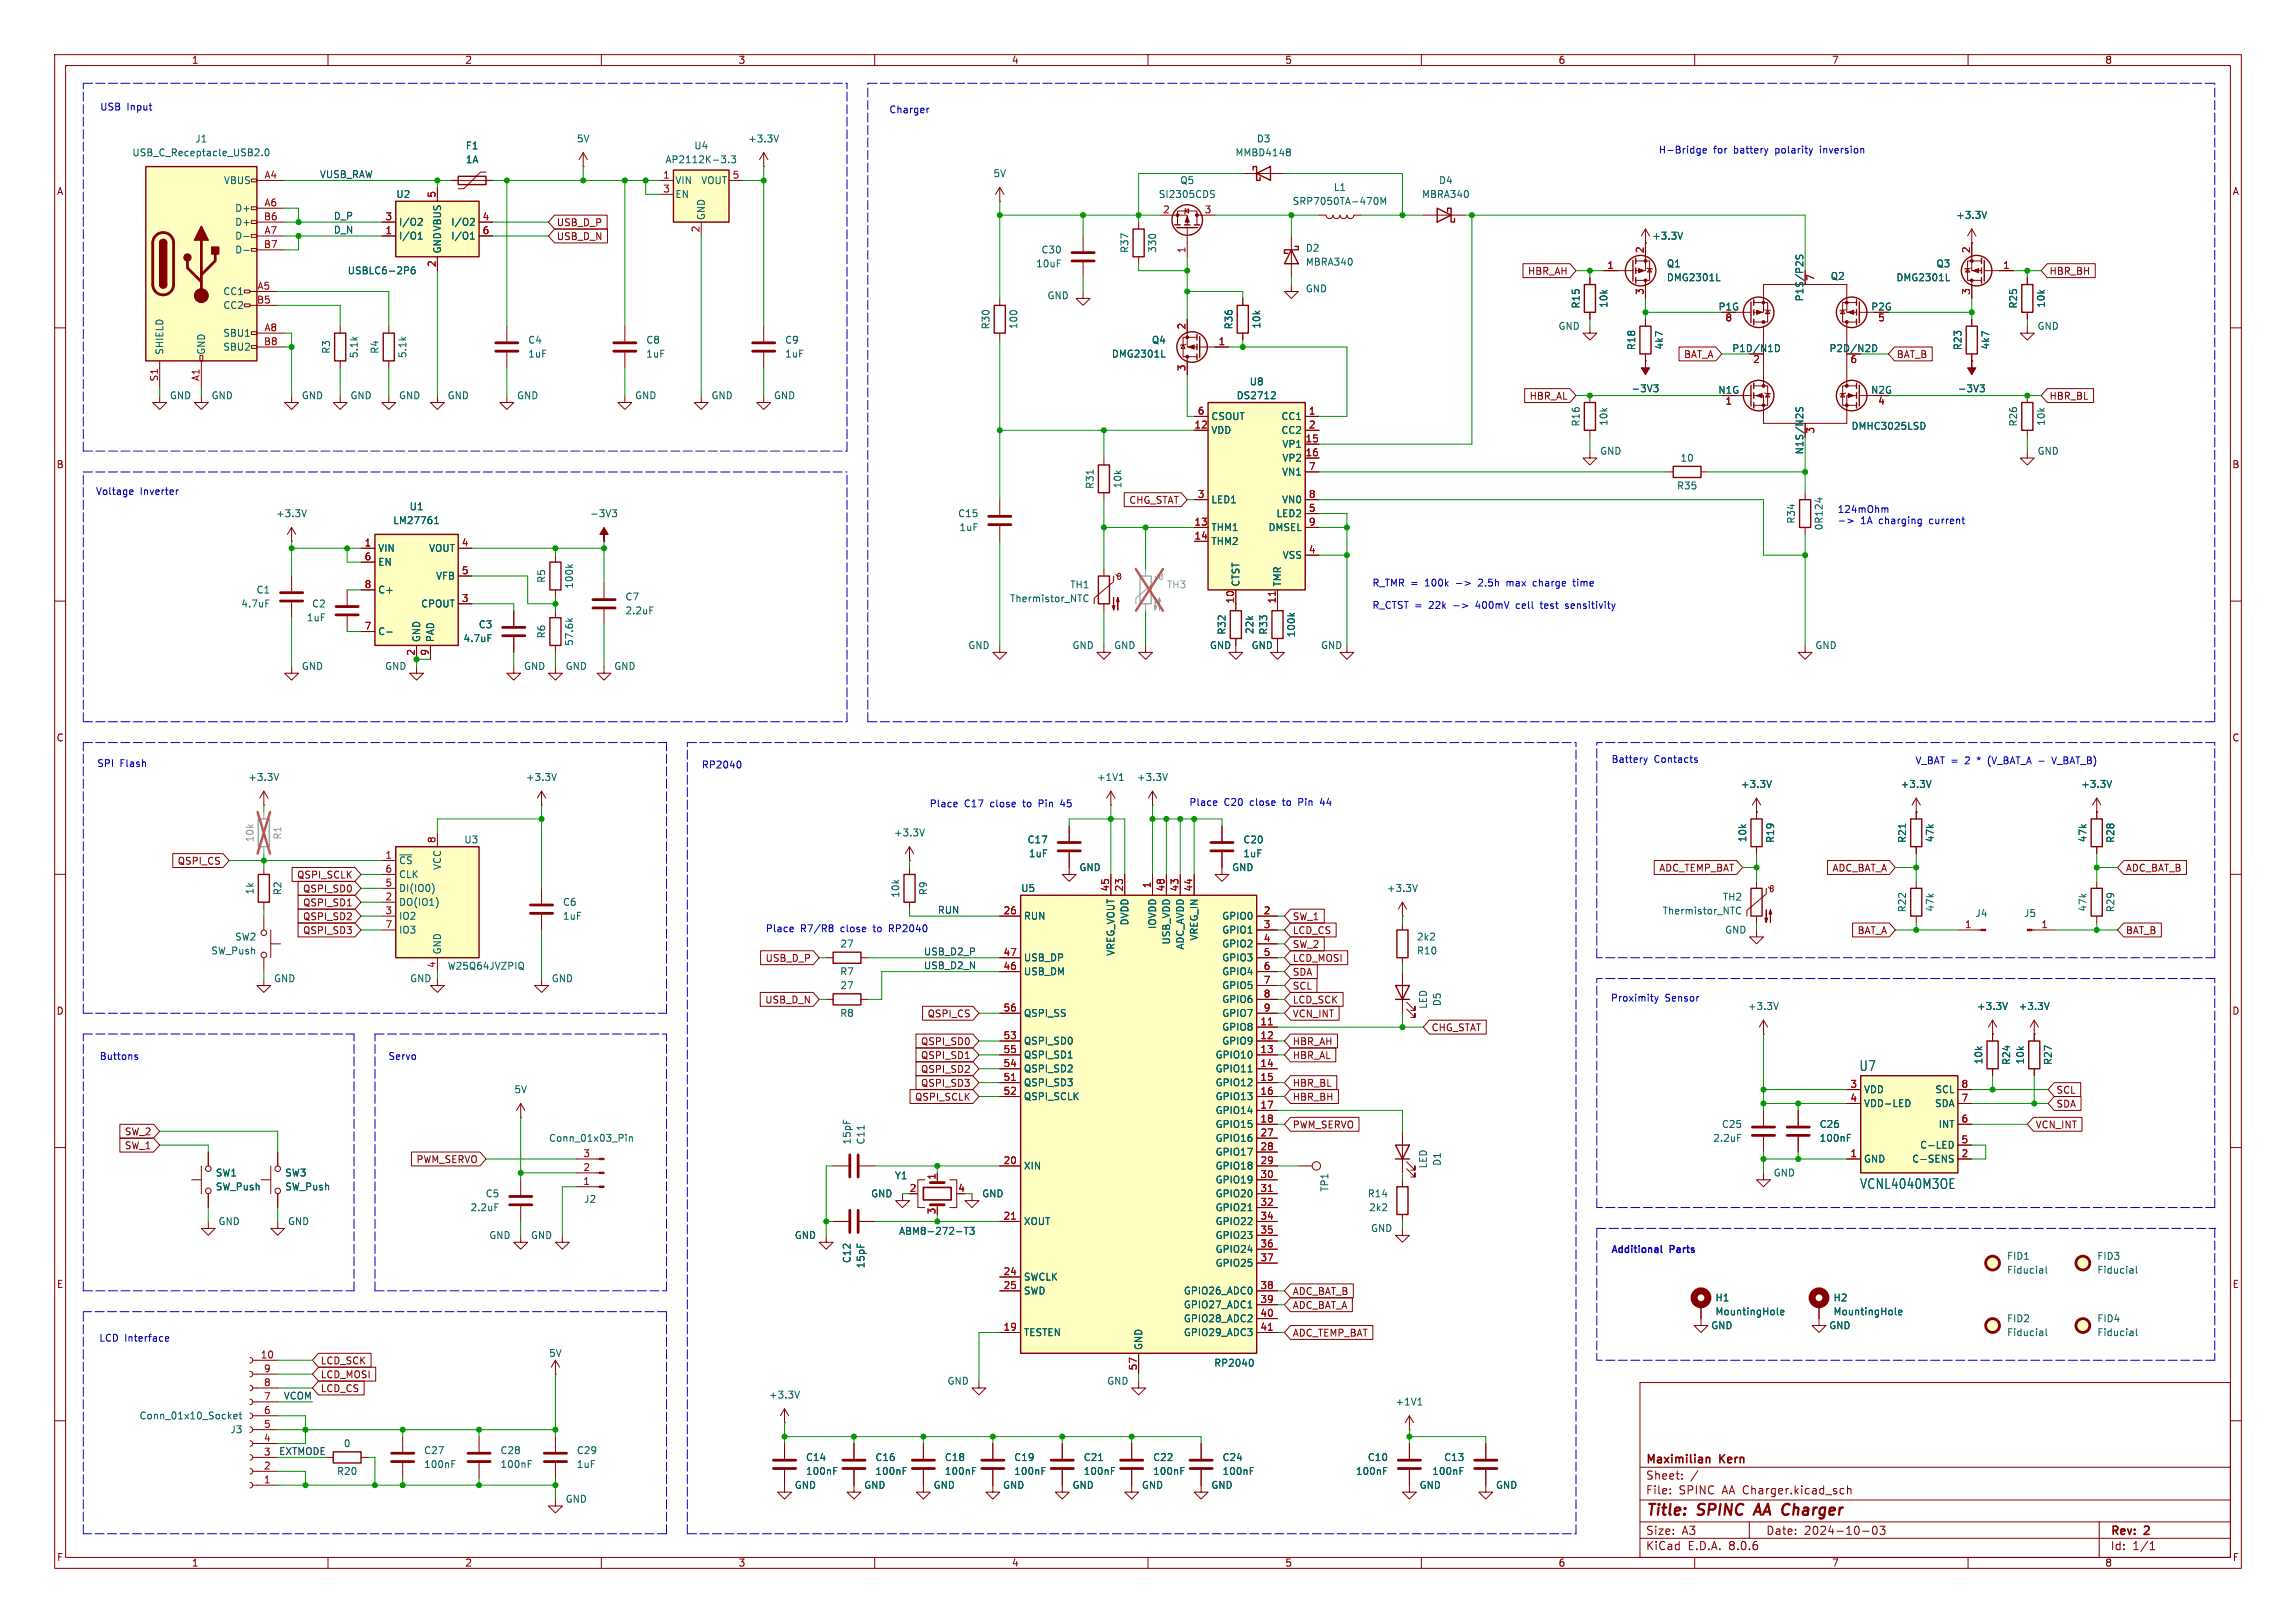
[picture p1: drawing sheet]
<svg xmlns="http://www.w3.org/2000/svg" width="420mm" height="297mm" viewBox="0 0 420 297" stroke-linecap="round" stroke-linejoin="round" font-family="sans-serif">
<defs><g id="words">
<g font-size="2.8" fill="#840000">
<text x="301" y="277.9">Title:</text>
<text x="310.6" y="277.9">SPINC</text>
<text x="321.9" y="277.9">AA Charger</text>
</g>
<g font-size="2.5" fill="#006464">
<text x="340" y="196.2">U7</text>
<text x="340.2" y="217.8">VCNL4040M3OE</text>
</g>
<g font-size="2.1" fill="#840000">
<text x="301" y="268.2">Maximilian</text>
<text x="314.7" y="268.2">Kern</text>
<text x="301" y="273.7">File:</text>
<text x="301" y="271">Sheet:</text>
<text x="307.1" y="273.7">SPINC</text>
<text x="315.1" y="273.7">AA Charger.kicad_sch</text>
<text x="301" y="281.1">Size:</text>
<text x="307.6" y="281.1">A3</text>
<text x="323" y="281.1">Date:</text>
<text x="330" y="281.1">2024-10-03</text>
<text x="386" y="281.3">Rev:</text>
<text x="392.4" y="281.3">2</text>
<text x="301" y="283.9">KiCad</text>
<text x="308.7" y="283.9">E.D.A.</text>
<text x="316.3" y="283.9">8.0.6</text>
<text x="386" y="283.9">Id:</text>
<text x="390.1" y="283.9">1/1</text>
</g>
<g font-size="1.8" fill="#840000">
<text x="35" y="11.9">1</text>
<text x="85" y="11.9">2</text>
<text x="135" y="11.9">3</text>
<text x="185" y="11.9">4</text>
<text x="235" y="11.9">5</text>
<text x="285" y="11.9">6</text>
<text x="335" y="11.9">7</text>
<text x="385" y="11.9">8</text>
<text x="10.3" y="35.9">A</text>
<text x="408.3" y="35.9">A</text>
<text x="101.8" y="41.6">USB_D_P</text>
<text x="101.8" y="44.1">USB_D_N</text>
<text x="279.4" y="50.5">HBR_AH</text>
<text x="374.8" y="50.5">HBR_BH</text>
<text x="307.9" y="65.7">BAT_A</text>
<text x="346.9" y="65.7">BAT_B</text>
<text x="279.7" y="73.3">HBR_AL</text>
<text x="374.8" y="73.3">HBR_BL</text>
<text x="10.3" y="85.9">B</text>
<text x="408.2" y="85.9">B</text>
<text x="206.5" y="92.4">CHG_STAT</text>
<text x="10.3" y="135.9">C</text>
<text x="408.2" y="135.9">C</text>
<text x="32.4" y="158.4">QSPI_CS</text>
<text x="54.2" y="161">QSPI_SCLK</text>
<text x="303.4" y="159.7">ADC_TEMP_BAT</text>
<text x="335.1" y="159.7">ADC_BAT_A</text>
<text x="388.8" y="159.7">ADC_BAT_B</text>
<text x="55.3" y="166.1">QSPI_SD1</text>
<text x="55.3" y="163.5">QSPI_SD0</text>
<text x="55.3" y="171.1">QSPI_SD3</text>
<text x="55.3" y="168.6">QSPI_SD2</text>
<text x="236.4" y="171.1">LCD_CS</text>
<text x="236.4" y="173.7">SW_2</text>
<text x="236.4" y="168.6">SW_1</text>
<text x="339.7" y="171.1">BAT_A</text>
<text x="388.8" y="171.1">BAT_B</text>
<text x="139.9" y="176.2">USB_D_P</text>
<text x="236.4" y="178.8">SDA</text>
<text x="236.4" y="176.2">LCD_MOSI</text>
<text x="10.3" y="185.9">D</text>
<text x="139.9" y="183.8">USB_D_N</text>
<text x="236.4" y="183.8">LCD_SCK</text>
<text x="236.4" y="181.3">SCL</text>
<text x="408.2" y="185.9">D</text>
<text x="168.4" y="191.5">QSPI_SD0</text>
<text x="169.6" y="186.4">QSPI_CS</text>
<text x="236.4" y="186.4">VCN_INT</text>
<text x="236.4" y="191.5">HBR_AH</text>
<text x="261.8" y="188.9">CHG_STAT</text>
<text x="168.4" y="196.5">QSPI_SD2</text>
<text x="168.4" y="194">QSPI_SD1</text>
<text x="236.4" y="194">HBR_AL</text>
<text x="167.3" y="201.6">QSPI_SCLK</text>
<text x="168.4" y="199.1">QSPI_SD3</text>
<text x="236.4" y="201.6">HBR_BH</text>
<text x="236.4" y="199.1">HBR_BL</text>
<text x="376.1" y="202.9">SDA</text>
<text x="376.1" y="200.3">SCL</text>
<text x="22.7" y="208">SW_2</text>
<text x="236.4" y="206.7">PWM_SERVO</text>
<text x="372.3" y="206.7">VCN_INT</text>
<text x="22.7" y="210.5">SW_1</text>
<text x="76.1" y="213">PWM_SERVO</text>
<text x="10.3" y="235.9">E</text>
<text x="236.4" y="237.2">ADC_BAT_B</text>
<text x="236.4" y="239.7">ADC_BAT_A</text>
<text x="408.3" y="235.9">E</text>
<text x="236.4" y="244.8">ADC_TEMP_BAT</text>
<text x="58.6" y="249.9">LCD_SCK</text>
<text x="58.6" y="255">LCD_CS</text>
<text x="58.6" y="252.4">LCD_MOSI</text>
<text x="10.3" y="285.9">F</text>
<text x="35" y="286.9">1</text>
<text x="85" y="286.9">2</text>
<text x="135" y="286.9">3</text>
<text x="185" y="286.9">4</text>
<text x="235" y="286.9">5</text>
<text x="285" y="286.9">6</text>
<text x="335" y="286.9">7</text>
<text x="385" y="286.9">8</text>
<text x="408.3" y="285.9">F</text>
</g>
<g font-size="1.8" fill="#0000c2">
<text x="18.2" y="20.4">USB</text>
<text x="23.2" y="20.4">Input</text>
<text x="162.6" y="20.9">Charger</text>
<text x="303.3" y="28.3">H-Bridge</text>
<text x="313.4" y="28.3">for</text>
<text x="317.3" y="28.3">battery</text>
<text x="325" y="28.3">polarity</text>
<text x="333.4" y="28.3">inversion</text>
<text x="17.5" y="90.8">Voltage</text>
<text x="25.6" y="90.8">Inverter</text>
<text x="336" y="94.1">124mOhm</text>
<text x="340.4" y="96.1">1A</text>
<text x="343.8" y="96.1">charging</text>
<text x="353.2" y="96.1">current</text>
<text x="251" y="107.5">R_TMR =</text>
<text x="260.8" y="107.5">100k</text>
<text x="270.9" y="107.5">2.5h</text>
<text x="276.3" y="107.5">max</text>
<text x="281.3" y="107.5">charge</text>
<text x="288.9" y="107.5">time</text>
<text x="251" y="111.6">R_CTST =</text>
<text x="261.5" y="111.6">22k</text>
<text x="270.5" y="111.6">400mV</text>
<text x="278" y="111.6">cell</text>
<text x="282.7" y="111.6">test</text>
<text x="287.4" y="111.6">sensitivity</text>
<text x="17.7" y="140.6">SPI</text>
<text x="21.9" y="140.6">Flash</text>
<text x="128.3" y="140.8">RP2040</text>
<text x="294.7" y="139.8">Battery</text>
<text x="302.6" y="139.8">Contacts</text>
<text x="350.3" y="140.1">V_BAT =</text>
<text x="359.6" y="140.1">2</text>
<text x="362" y="140.1">*</text>
<text x="364.1" y="140.1">(V_BAT_A -</text>
<text x="376.3" y="140.1">V_BAT_B)</text>
<text x="170" y="147.9">Place</text>
<text x="176.4" y="147.9">C17</text>
<text x="181.3" y="147.9">close</text>
<text x="187.5" y="147.9">to</text>
<text x="190.5" y="147.9">Pin</text>
<text x="194.7" y="147.9">45</text>
<text x="217.5" y="147.7">Place</text>
<text x="223.9" y="147.7">C20</text>
<text x="228.8" y="147.7">close</text>
<text x="234.9" y="147.7">to</text>
<text x="238" y="147.7">Pin</text>
<text x="242.2" y="147.7">44</text>
<text x="140" y="170.8">Place</text>
<text x="146.4" y="170.8">R7/R8</text>
<text x="153.9" y="170.8">close</text>
<text x="160.1" y="170.8">to</text>
<text x="163.1" y="170.8">RP2040</text>
<text x="294.6" y="183.5">Proximity</text>
<text x="304.6" y="183.5">Sensor</text>
<text x="18.1" y="194.2">Buttons</text>
<text x="71" y="194.2">Servo</text>
<text x="294.6" y="229.4">Additional</text>
<text x="305.5" y="229.4">Parts</text>
<text x="18.1" y="245.7">LCD Interface</text>
</g>
<g font-size="1.8" fill="#006464">
<text x="24.1" y="28.8">USB_C_Receptacle_USB2.0</text>
<text x="35.6" y="26.3">J1</text>
<text x="85.1" y="27.5">F1</text>
<text x="105.4" y="26.3">5V</text>
<text x="126.9" y="27.5">U4</text>
<text x="136.8" y="26.3">+3.3V</text>
<text x="225.9" y="28.8">MMBD4148</text>
<text x="229.8" y="26.3">D3</text>
<text x="40.9" y="33.9">VBUS</text>
<text x="85.1" y="30.1">1A</text>
<text x="121.6" y="30.1">AP2112K-3.3</text>
<text x="123.4" y="33.9">VIN</text>
<text x="128.2" y="33.9">VOUT</text>
<text x="181.6" y="32.6">5V</text>
<text x="215.8" y="33.9">Q5</text>
<text x="243.9" y="35.2">L1</text>
<text x="263.1" y="33.9">D4</text>
<text x="42.9" y="39">D+</text>
<text x="42.9" y="41.5">D+</text>
<text x="72.4" y="36.4">U2</text>
<text x="72.9" y="41.5">I/O2</text>
<text x="82.4" y="41.5">I/O2</text>
<text x="123.4" y="36.4">EN</text>
<text x="129.1" y="40.4" transform="rotate(-90 129.1 40.4)">GND</text>
<text x="211.9" y="36.4">SI2305CDS</text>
<text x="236.4" y="37.7">SRP7050TA-470M</text>
<text x="260" y="36.4">MBRA340</text>
<text x="357.7" y="40.2">+3.3V</text>
<text x="42.9" y="44">D-</text>
<text x="42.9" y="46.6">D-</text>
<text x="72.9" y="44">I/O1</text>
<text x="80.9" y="46.5" transform="rotate(-90 80.9 46.5)">GNDVBUS</text>
<text x="82.4" y="44">I/O1</text>
<text x="190.4" y="46.6">C30</text>
<text x="206.6" y="46.4" transform="rotate(-90 206.6 46.4)">R37</text>
<text x="211.7" y="46.4" transform="rotate(-90 211.7 46.4)">330</text>
<text x="238.8" y="46.3">D2</text>
<text x="302.1" y="44">+3.3V</text>
<text x="63.5" y="50.4">USBLC6-2P6</text>
<text x="189.4" y="49.1">10uF</text>
<text x="238.8" y="53.7">GND</text>
<text x="238.8" y="48.8">MBRA340</text>
<text x="304.8" y="49.1">Q1</text>
<text x="304.8" y="51.7">DMG2301L</text>
<text x="334.8" y="51.4">Q2</text>
<text x="346.8" y="51.7">DMG2301L</text>
<text x="354.1" y="49.1">Q3</text>
<text x="40.8" y="54.2">CC1</text>
<text x="40.8" y="56.7">CC2</text>
<text x="191.5" y="55">GND</text>
<text x="289.2" y="56.6" transform="rotate(-90 289.2 56.6)">R15</text>
<text x="294.2" y="56.4" transform="rotate(-90 294.2 56.4)">10k</text>
<text x="314.3" y="56.9">P1G</text>
<text x="329.9" y="55.3" transform="rotate(-90 329.9 55.3)">P1S/P2S</text>
<text x="342.2" y="56.9">P2G</text>
<text x="369.2" y="56.6" transform="rotate(-90 369.2 56.6)">R25</text>
<text x="374.2" y="56.4" transform="rotate(-90 374.2 56.4)">10k</text>
<text x="30.1" y="65" transform="rotate(-90 30.1 65)">SHIELD</text>
<text x="37.7" y="65" transform="rotate(-90 37.7 65)">GND</text>
<text x="40.8" y="61.8">SBU1</text>
<text x="40.8" y="64.4">SBU2</text>
<text x="60.6" y="64.8" transform="rotate(-90 60.6 64.8)">R3</text>
<text x="65.6" y="65.6" transform="rotate(-90 65.6 65.6)">5.1k</text>
<text x="69.4" y="64.8" transform="rotate(-90 69.4 64.8)">R4</text>
<text x="74.5" y="65.6" transform="rotate(-90 74.5 65.6)">5.1k</text>
<text x="96.5" y="63.1">C4</text>
<text x="96.5" y="65.6">1uF</text>
<text x="118.1" y="63.1">C8</text>
<text x="118.1" y="65.6">1uF</text>
<text x="143.5" y="63.1">C9</text>
<text x="143.5" y="65.6">1uF</text>
<text x="181.2" y="60.4" transform="rotate(-90 181.2 60.4)">R30</text>
<text x="186.3" y="60.3" transform="rotate(-90 186.3 60.3)">100</text>
<text x="203.3" y="65.6">DMG2301L</text>
<text x="210.6" y="63.1">Q4</text>
<text x="225.7" y="60.4" transform="rotate(-90 225.7 60.4)">R36</text>
<text x="230.7" y="60.2" transform="rotate(-90 230.7 60.2)">10k</text>
<text x="285" y="60.6">GND</text>
<text x="299.3" y="64.2" transform="rotate(-90 299.3 64.2)">R18</text>
<text x="304.4" y="64.1" transform="rotate(-90 304.4 64.1)">4k7</text>
<text x="316.8" y="64.5">P1D/N1D</text>
<text x="334.5" y="64.5">P2D/N2D</text>
<text x="359" y="64.2" transform="rotate(-90 359 64.2)">R23</text>
<text x="364.1" y="64.1" transform="rotate(-90 364.1 64.1)">4k7</text>
<text x="372.6" y="60.6">GND</text>
<text x="228.5" y="70.7">U8</text>
<text x="298.3" y="72">-3V3</text>
<text x="358" y="72">-3V3</text>
<text x="31" y="73.3">GND</text>
<text x="38.6" y="73.3">GND</text>
<text x="55.1" y="73.3">GND</text>
<text x="64" y="73.3">GND</text>
<text x="72.9" y="73.3">GND</text>
<text x="81.8" y="73.3">GND</text>
<text x="94.5" y="73.3">GND</text>
<text x="116.1" y="73.3">GND</text>
<text x="130" y="73.3">GND</text>
<text x="141.5" y="73.3">GND</text>
<text x="221.5" y="77.1">CSOUT</text>
<text x="226.1" y="73.3">DS2712</text>
<text x="234.3" y="77.1">CC1</text>
<text x="314.2" y="72.1">N1G</text>
<text x="342.2" y="72.1">N2G</text>
<text x="221.5" y="79.6">VDD</text>
<text x="234.3" y="79.6">CC2</text>
<text x="234.5" y="82.1">VP1</text>
<text x="289.2" y="78.1" transform="rotate(-90 289.2 78.1)">R16</text>
<text x="292.6" y="83.4">GND</text>
<text x="294.2" y="78" transform="rotate(-90 294.2 78)">10k</text>
<text x="329.9" y="83.3" transform="rotate(-90 329.9 83.3)">N1S/N2S</text>
<text x="338.6" y="78.8">DMHC3025LSD</text>
<text x="369.2" y="78.1" transform="rotate(-90 369.2 78.1)">R26</text>
<text x="372.6" y="83.4">GND</text>
<text x="374.2" y="78" transform="rotate(-90 374.2 78)">10k</text>
<text x="200.3" y="89.6" transform="rotate(-90 200.3 89.6)">R31</text>
<text x="205.3" y="89.5" transform="rotate(-90 205.3 89.5)">10k</text>
<text x="234.4" y="87.2">VN1</text>
<text x="234.5" y="84.7">VP2</text>
<text x="306.7" y="89.8">R35</text>
<text x="307.3" y="84.7">10</text>
<text x="50.4" y="94.8">+3.3V</text>
<text x="74.8" y="93.6">U1</text>
<text x="107.8" y="94.8">-3V3</text>
<text x="175.2" y="94.8">C15</text>
<text x="221.5" y="92.3">LED1</text>
<text x="233.4" y="94.8">LED2</text>
<text x="234.4" y="92.3">VN0</text>
<text x="328.5" y="95.9" transform="rotate(-90 328.5 95.9)">R34</text>
<text x="69.1" y="101.2">VIN</text>
<text x="71.8" y="96.1">LM27761</text>
<text x="78.4" y="101.2">VOUT</text>
<text x="175.4" y="97.4">1uF</text>
<text x="221.5" y="97.4">THM1</text>
<text x="221.5" y="99.9">THM2</text>
<text x="231.9" y="97.4">DMSEL</text>
<text x="333.6" y="97.1" transform="rotate(-90 333.6 97.1)">0R124</text>
<text x="69.1" y="103.7">EN</text>
<text x="79.7" y="106.3">VFB</text>
<text x="99.9" y="106.8" transform="rotate(-90 99.9 106.8)">R5</text>
<text x="105" y="107.8" transform="rotate(-90 105 107.8)">100k</text>
<text x="195.7" y="107.9">TH1</text>
<text x="226.9" y="107.4" transform="rotate(-90 226.9 107.4)">CTST</text>
<text x="234.5" y="102.5">VSS</text>
<text x="234.5" y="107.4" transform="rotate(-90 234.5 107.4)">TMR</text>
<text x="44.1" y="111.4">4.7uF</text>
<text x="46.8" y="108.8">C1</text>
<text x="56" y="113.9">1uF</text>
<text x="57" y="111.4">C2</text>
<text x="69.1" y="108.8">C+</text>
<text x="76.9" y="111.4">CPOUT</text>
<text x="114.3" y="110.1">C7</text>
<text x="114.3" y="112.6">2.2uF</text>
<text x="184.7" y="110.4">Thermistor_NTC</text>
<text x="69.1" y="116.4">C-</text>
<text x="77.1" y="117.6" transform="rotate(-90 77.1 117.6)">GND</text>
<text x="79.6" y="117.6" transform="rotate(-90 79.6 117.6)">PAD</text>
<text x="84.7" y="117.7">4.7uF</text>
<text x="87.5" y="115.2">C3</text>
<text x="99.9" y="116.9" transform="rotate(-90 99.9 116.9)">R6</text>
<text x="105" y="118.3" transform="rotate(-90 105 118.3)">57.6k</text>
<text x="177" y="119">GND</text>
<text x="196.1" y="119">GND</text>
<text x="203.7" y="119">GND</text>
<text x="221.2" y="119">GND</text>
<text x="224.4" y="116.2" transform="rotate(-90 224.4 116.2)">R32</text>
<text x="228.8" y="119">GND</text>
<text x="229.5" y="116.1" transform="rotate(-90 229.5 116.1)">22k</text>
<text x="232" y="116.2" transform="rotate(-90 232 116.2)">R33</text>
<text x="237.1" y="116.7" transform="rotate(-90 237.1 116.7)">100k</text>
<text x="241.5" y="119">GND</text>
<text x="332" y="119">GND</text>
<text x="55.1" y="122.8">GND</text>
<text x="70.4" y="122.8">GND</text>
<text x="95.8" y="122.8">GND</text>
<text x="103.4" y="122.8">GND</text>
<text x="112.3" y="122.8">GND</text>
<text x="45.3" y="143.1">+3.3V</text>
<text x="96.1" y="143.1">+3.3V</text>
<text x="200.6" y="143.1">+1V1</text>
<text x="207.9" y="143.1">+3.3V</text>
<text x="318.4" y="144.4">+3.3V</text>
<text x="347.6" y="144.4">+3.3V</text>
<text x="380.6" y="144.4">+3.3V</text>
<text x="84.8" y="154.5">U3</text>
<text x="163.4" y="153.3">+3.3V</text>
<text x="187.9" y="154.5">C17</text>
<text x="227.3" y="154.5">C20</text>
<text x="319.6" y="154.2" transform="rotate(-90 319.6 154.2)">10k</text>
<text x="324.7" y="154.3" transform="rotate(-90 324.7 154.3)">R19</text>
<text x="348.8" y="154.3" transform="rotate(-90 348.8 154.3)">R21</text>
<text x="353.9" y="154.2" transform="rotate(-90 353.9 154.2)">47k</text>
<text x="381.9" y="154.2" transform="rotate(-90 381.9 154.2)">47k</text>
<text x="386.9" y="154.3" transform="rotate(-90 386.9 154.3)">R28</text>
<text x="72.9" y="158.3">~{CS}</text>
<text x="72.9" y="160.9">CLK</text>
<text x="80.9" y="159.3" transform="rotate(-90 80.9 159.3)">VCC</text>
<text x="188.1" y="157.1">1uF</text>
<text x="197.4" y="159.6">GND</text>
<text x="225.3" y="159.6">GND</text>
<text x="227.3" y="157.1">1uF</text>
<text x="46.6" y="163.8" transform="rotate(-90 46.6 163.8)">1k</text>
<text x="51.7" y="163.9" transform="rotate(-90 51.7 163.9)">R2</text>
<text x="72.9" y="166">DO(IO1)</text>
<text x="72.9" y="163.4">DI(IO0)</text>
<text x="102.9" y="166">C6</text>
<text x="164.7" y="164.4" transform="rotate(-90 164.7 164.4)">10k</text>
<text x="169.8" y="163.9" transform="rotate(-90 169.8 163.9)">R9</text>
<text x="186.7" y="163.4">U5</text>
<text x="253.6" y="163.4">+3.3V</text>
<text x="304" y="167.6">Thermistor_NTC</text>
<text x="315" y="165">TH2</text>
<text x="348.8" y="167" transform="rotate(-90 348.8 167)">R22</text>
<text x="353.9" y="166.9" transform="rotate(-90 353.9 166.9)">47k</text>
<text x="361.3" y="168">J4</text>
<text x="370.2" y="168">J5</text>
<text x="381.9" y="166.9" transform="rotate(-90 381.9 166.9)">47k</text>
<text x="386.9" y="167" transform="rotate(-90 386.9 167)">R29</text>
<text x="42.9" y="172.3">SW2</text>
<text x="72.9" y="168.5">IO2</text>
<text x="72.9" y="171">IO3</text>
<text x="102.9" y="168.5">1uF</text>
<text x="153.6" y="173.6">27</text>
<text x="187.2" y="168.5">RUN</text>
<text x="206.6" y="169.4" transform="rotate(-90 206.6 169.4)">DVDD</text>
<text x="211.7" y="170.1" transform="rotate(-90 211.7 170.1)">IOVDD</text>
<text x="214.2" y="172.9" transform="rotate(-90 214.2 172.9)">USB_VDD</text>
<text x="216.8" y="173.9" transform="rotate(-90 216.8 173.9)">ADC_AVDD</text>
<text x="219.3" y="172.2" transform="rotate(-90 219.3 172.2)">VREG_IN</text>
<text x="223.5" y="168.5">GPIO0</text>
<text x="223.5" y="171">GPIO1</text>
<text x="223.5" y="173.6">GPIO2</text>
<text x="259.1" y="172.3">2k2</text>
<text x="315.5" y="171">GND</text>
<text x="38.6" y="174.9">SW_Push</text>
<text x="50" y="179.9">GND</text>
<text x="74.9" y="179.9">GND</text>
<text x="80.9" y="174.8" transform="rotate(-90 80.9 174.8)">GND</text>
<text x="81.8" y="177.6">W25Q64JVZPIQ</text>
<text x="100.8" y="179.9">GND</text>
<text x="153.6" y="178.7">R7</text>
<text x="187.2" y="178.7">USB_DM</text>
<text x="187.2" y="176.1">USB_DP</text>
<text x="204.1" y="175" transform="rotate(-90 204.1 175)">VREG_VOUT</text>
<text x="223.5" y="176.1">GPIO3</text>
<text x="223.5" y="178.7">GPIO4</text>
<text x="259.1" y="174.9">R10</text>
<text x="153.6" y="181.2">27</text>
<text x="223.5" y="181.2">GPIO5</text>
<text x="223.5" y="183.7">GPIO6</text>
<text x="261.2" y="184.7" transform="rotate(-90 261.2 184.7)">LED</text>
<text x="263.8" y="184.2" transform="rotate(-90 263.8 184.2)">D5</text>
<text x="319.6" y="185">+3.3V</text>
<text x="361.5" y="185">+3.3V</text>
<text x="369.2" y="185">+3.3V</text>
<text x="153.6" y="186.3">R8</text>
<text x="187.2" y="191.4">QSPI_SD0</text>
<text x="187.2" y="186.3">QSPI_SS</text>
<text x="223.5" y="188.8">GPIO8</text>
<text x="223.5" y="191.4">GPIO9</text>
<text x="223.5" y="186.3">GPIO7</text>
<text x="187.2" y="196.4">QSPI_SD2</text>
<text x="187.2" y="193.9">QSPI_SD1</text>
<text x="222.3" y="193.9">GPIO10</text>
<text x="222.3" y="196.4">GPIO11</text>
<text x="362.8" y="194.9" transform="rotate(-90 362.8 194.9)">10k</text>
<text x="367.9" y="195" transform="rotate(-90 367.9 195)">R24</text>
<text x="370.4" y="194.9" transform="rotate(-90 370.4 194.9)">10k</text>
<text x="375.5" y="195" transform="rotate(-90 375.5 195)">R27</text>
<text x="94" y="200.3">5V</text>
<text x="187.2" y="199">QSPI_SD3</text>
<text x="187.2" y="201.5">QSPI_SCLK</text>
<text x="222.3" y="199">GPIO12</text>
<text x="222.3" y="201.5">GPIO13</text>
<text x="340.9" y="200.3">VDD</text>
<text x="340.9" y="202.8">VDD-LED</text>
<text x="353.9" y="202.8">SDA</text>
<text x="353.9" y="200.3">SCL</text>
<text x="100.3" y="209.1">Conn_01x03_Pin</text>
<text x="155.8" y="209.5" transform="rotate(-90 155.8 209.5)">15pF</text>
<text x="158.3" y="209.5" transform="rotate(-90 158.3 209.5)">C11</text>
<text x="222.3" y="204.1">GPIO14</text>
<text x="222.3" y="206.6">GPIO15</text>
<text x="222.3" y="209.1">GPIO16</text>
<text x="313.3" y="209.1">2.2uF</text>
<text x="314.9" y="206.6">C25</text>
<text x="332.8" y="206.6">C26</text>
<text x="332.8" y="209.1">100nF</text>
<text x="354.5" y="206.6">INT</text>
<text x="39.4" y="215.5">SW1</text>
<text x="52.1" y="215.5">SW3</text>
<text x="187.2" y="214.2">XIN</text>
<text x="222.3" y="211.7">GPIO17</text>
<text x="222.3" y="214.2">GPIO18</text>
<text x="261.2" y="213.9" transform="rotate(-90 261.2 213.9)">LED</text>
<text x="263.8" y="213.4" transform="rotate(-90 263.8 213.4)">D1</text>
<text x="324.4" y="215.5">GND</text>
<text x="340.9" y="213">GND</text>
<text x="349.7" y="213">C-SENS</text>
<text x="351.1" y="210.4">C-LED</text>
<text x="39.4" y="218">SW_Push</text>
<text x="52.1" y="218">SW_Push</text>
<text x="86" y="221.8">2.2uF</text>
<text x="88.7" y="219.3">C5</text>
<text x="106.8" y="220.3">J2</text>
<text x="159.3" y="219.3">GND</text>
<text x="163.6" y="216">Y1</text>
<text x="179.6" y="219.3">GND</text>
<text x="222.3" y="216.8">GPIO19</text>
<text x="222.3" y="219.3">GPIO20</text>
<text x="222.3" y="221.8">GPIO21</text>
<text x="243.2" y="218.2" transform="rotate(-90 243.2 218.2)">TP1</text>
<text x="250.1" y="219.3">R14</text>
<text x="250.3" y="221.8">2k2</text>
<text x="39.9" y="224.4">GND</text>
<text x="52.6" y="224.4">GND</text>
<text x="89.4" y="226.9">GND</text>
<text x="97" y="226.9">GND</text>
<text x="145.3" y="226.9">GND</text>
<text x="164.4" y="226.2">ABM8-272-T3</text>
<text x="187.2" y="224.4">XOUT</text>
<text x="222.3" y="224.4">GPIO22</text>
<text x="222.3" y="226.9">GPIO23</text>
<text x="250.7" y="225.7">GND</text>
<text x="155.8" y="231.2" transform="rotate(-90 155.8 231.2)">C12</text>
<text x="158.3" y="232.2" transform="rotate(-90 158.3 232.2)">15pF</text>
<text x="222.3" y="229.5">GPIO24</text>
<text x="222.3" y="232">GPIO25</text>
<text x="367" y="230.7">FID1</text>
<text x="367" y="233.3">Fiducial</text>
<text x="383.6" y="230.7">FID3</text>
<text x="383.6" y="233.3">Fiducial</text>
<text x="187.2" y="234.5">SWCLK</text>
<text x="187.2" y="237.1">SWD</text>
<text x="216.5" y="237.1">GPIO26_ADC0</text>
<text x="216.5" y="239.6">GPIO27_ADC1</text>
<text x="313.7" y="238.4">H1</text>
<text x="335.3" y="238.4">H2</text>
<text x="187.2" y="244.7">TESTEN</text>
<text x="216.5" y="242.2">GPIO28_ADC2</text>
<text x="216.5" y="244.7">GPIO29_ADC3</text>
<text x="312.9" y="243.4">GND</text>
<text x="313.7" y="240.9">MountingHole</text>
<text x="334.5" y="243.4">GND</text>
<text x="335.3" y="240.9">MountingHole</text>
<text x="367" y="242.2">FID2</text>
<text x="367" y="244.7">Fiducial</text>
<text x="383.6" y="242.2">FID4</text>
<text x="383.6" y="244.7">Fiducial</text>
<text x="100.3" y="248.5">5V</text>
<text x="209.1" y="247.1" transform="rotate(-90 209.1 247.1)">GND</text>
<text x="222" y="250.3">RP2040</text>
<text x="140.6" y="256.1">+3.3V</text>
<text x="173.2" y="253.6">GND</text>
<text x="202.4" y="253.6">GND</text>
<text x="255.2" y="257.4">+1V1</text>
<text x="25.4" y="259.9">Conn_01x10_Socket</text>
<text x="42.1" y="262.5">J3</text>
<text x="62.8" y="265">0</text>
<text x="77.5" y="268.8">100nF</text>
<text x="77.5" y="266.3">C27</text>
<text x="91.4" y="268.8">100nF</text>
<text x="91.4" y="266.3">C28</text>
<text x="105.4" y="268.8">1uF</text>
<text x="105.4" y="266.3">C29</text>
<text x="147.3" y="267.6">C14</text>
<text x="160" y="267.6">C16</text>
<text x="172.7" y="267.6">C18</text>
<text x="185.4" y="267.6">C19</text>
<text x="198.1" y="267.6">C21</text>
<text x="210.8" y="267.6">C22</text>
<text x="223.5" y="267.6">C24</text>
<text x="250.1" y="267.6">C10</text>
<text x="264.1" y="267.6">C13</text>
<text x="61.6" y="270.1">R20</text>
<text x="103.4" y="275.2">GND</text>
<text x="145.3" y="272.6">GND</text>
<text x="147.3" y="270.1">100nF</text>
<text x="158" y="272.6">GND</text>
<text x="160" y="270.1">100nF</text>
<text x="170.7" y="272.6">GND</text>
<text x="172.7" y="270.1">100nF</text>
<text x="183.4" y="272.6">GND</text>
<text x="185.4" y="270.1">100nF</text>
<text x="196.1" y="272.6">GND</text>
<text x="198.1" y="270.1">100nF</text>
<text x="208.8" y="272.6">GND</text>
<text x="210.8" y="270.1">100nF</text>
<text x="221.5" y="272.6">GND</text>
<text x="223.5" y="270.1">100nF</text>
<text x="247.9" y="270.1">100nF</text>
<text x="259.6" y="272.6">GND</text>
<text x="261.9" y="270.1">100nF</text>
<text x="273.6" y="272.6">GND</text>
</g>
<g font-size="1.8" fill="#a90000">
<text x="48.3" y="32.8">A4</text>
<text x="121.2" y="32.8">1</text>
<text x="121.2" y="35.3">3</text>
<text x="133.9" y="32.8">5</text>
<text x="48.2" y="40.4">B6</text>
<text x="48.3" y="37.8">A6</text>
<text x="70.4" y="40.4">3</text>
<text x="79.8" y="36.3" transform="rotate(-90 79.8 36.3)">5</text>
<text x="88.2" y="40.4">4</text>
<text x="212.7" y="39.1">2</text>
<text x="220.3" y="39.1">3</text>
<text x="48.2" y="45.5">B7</text>
<text x="48.3" y="42.9">A7</text>
<text x="70.4" y="42.9">1</text>
<text x="88.2" y="42.9">6</text>
<text x="128" y="42.6" transform="rotate(-90 128 42.6)">2</text>
<text x="216.9" y="46.4" transform="rotate(-90 216.9 46.4)">1</text>
<text x="300.7" y="46.4" transform="rotate(-90 300.7 46.4)">2</text>
<text x="360.4" y="46.4" transform="rotate(-90 360.4 46.4)">2</text>
<text x="47" y="53.1">A5</text>
<text x="79.8" y="49" transform="rotate(-90 79.8 49)">2</text>
<text x="293.9" y="49.3">1</text>
<text x="332.2" y="51.5" transform="rotate(-90 332.2 51.5)">7</text>
<text x="366.3" y="49.3">1</text>
<text x="46.9" y="55.6">B5</text>
<text x="300.7" y="54" transform="rotate(-90 300.7 54)">3</text>
<text x="315.5" y="59.1">8</text>
<text x="343.5" y="59.1">5</text>
<text x="360.4" y="54" transform="rotate(-90 360.4 54)">3</text>
<text x="48.2" y="63.2">B8</text>
<text x="48.3" y="60.7">A8</text>
<text x="216.9" y="60.4" transform="rotate(-90 216.9 60.4)">2</text>
<text x="222.8" y="63.2">1</text>
<text x="29" y="69.9" transform="rotate(-90 29 69.9)">S1</text>
<text x="36.6" y="69.8" transform="rotate(-90 36.6 69.8)">A1</text>
<text x="216.9" y="68" transform="rotate(-90 216.9 68)">3</text>
<text x="320.6" y="66.8">2</text>
<text x="338.4" y="66.8">6</text>
<text x="219" y="75.9">6</text>
<text x="239.3" y="75.9">1</text>
<text x="315.5" y="74.4">1</text>
<text x="343.5" y="74.4">4</text>
<text x="218.4" y="78.5">12</text>
<text x="238.7" y="81">15</text>
<text x="238.7" y="83.6">16</text>
<text x="239.3" y="78.5">2</text>
<text x="332.2" y="79.4" transform="rotate(-90 332.2 79.4)">3</text>
<text x="239.3" y="86.1">7</text>
<text x="219" y="91.2">3</text>
<text x="239.3" y="93.7">5</text>
<text x="239.3" y="91.2">8</text>
<text x="66.6" y="100.1">1</text>
<text x="84.4" y="100.1">4</text>
<text x="218.4" y="96.3">13</text>
<text x="218.4" y="98.8">14</text>
<text x="239.3" y="101.3">4</text>
<text x="239.3" y="96.3">9</text>
<text x="66.6" y="102.6">6</text>
<text x="66.6" y="107.7">8</text>
<text x="84.4" y="105.2">5</text>
<text x="84.4" y="110.2">3</text>
<text x="225.8" y="110.5" transform="rotate(-90 225.8 110.5)">10</text>
<text x="233.4" y="110.5" transform="rotate(-90 233.4 110.5)">11</text>
<text x="66.6" y="115.3">7</text>
<text x="75.9" y="120.1" transform="rotate(-90 75.9 120.1)">2</text>
<text x="78.5" y="120.1" transform="rotate(-90 78.5 120.1)">9</text>
<text x="79.8" y="154.4" transform="rotate(-90 79.8 154.4)">8</text>
<text x="70.4" y="157.2">1</text>
<text x="70.4" y="159.8">6</text>
<text x="70.4" y="164.8">2</text>
<text x="70.4" y="167.4">3</text>
<text x="70.4" y="162.3">5</text>
<text x="183.5" y="167.4">26</text>
<text x="202.9" y="163.2" transform="rotate(-90 202.9 163.2)">45</text>
<text x="205.5" y="163.2" transform="rotate(-90 205.5 163.2)">23</text>
<text x="210.6" y="162.6" transform="rotate(-90 210.6 162.6)">1</text>
<text x="213.1" y="163.2" transform="rotate(-90 213.1 163.2)">48</text>
<text x="215.6" y="163.2" transform="rotate(-90 215.6 163.2)">43</text>
<text x="218.2" y="163.2" transform="rotate(-90 218.2 163.2)">44</text>
<text x="231.1" y="167.4">2</text>
<text x="70.4" y="169.9">7</text>
<text x="231.1" y="169.9">3</text>
<text x="231.1" y="172.5">4</text>
<text x="359.3" y="169.9">1</text>
<text x="373.3" y="169.9">1</text>
<text x="79.8" y="177.2" transform="rotate(-90 79.8 177.2)">4</text>
<text x="183.5" y="177.5">46</text>
<text x="183.5" y="175">47</text>
<text x="231.1" y="175">5</text>
<text x="231.1" y="177.5">6</text>
<text x="183.5" y="185.2">56</text>
<text x="231.1" y="180.1">7</text>
<text x="231.1" y="182.6">8</text>
<text x="231.1" y="185.2">9</text>
<text x="183.5" y="190.2">53</text>
<text x="230.5" y="187.7">11</text>
<text x="230.5" y="190.2">12</text>
<text x="183.5" y="197.9">51</text>
<text x="183.5" y="195.3">54</text>
<text x="183.5" y="192.8">55</text>
<text x="230.5" y="192.8">13</text>
<text x="230.5" y="195.3">14</text>
<text x="230.5" y="197.9">15</text>
<text x="183.5" y="200.4">52</text>
<text x="230.5" y="200.4">16</text>
<text x="230.5" y="202.9">17</text>
<text x="338.4" y="199.1">3</text>
<text x="338.4" y="201.7">4</text>
<text x="358.7" y="201.7">7</text>
<text x="358.7" y="199.1">8</text>
<text x="230.5" y="205.5">18</text>
<text x="230.5" y="208">27</text>
<text x="358.7" y="209.3">5</text>
<text x="358.7" y="205.5">6</text>
<text x="106.6" y="214.4">2</text>
<text x="106.6" y="211.8">3</text>
<text x="171.2" y="216" transform="rotate(-90 171.2 216)">1</text>
<text x="183.5" y="213.1">20</text>
<text x="230.5" y="210.6">28</text>
<text x="230.5" y="213.1">29</text>
<text x="230.5" y="215.6">30</text>
<text x="338.4" y="211.8">1</text>
<text x="358.7" y="211.8">2</text>
<text x="106.6" y="216.9">1</text>
<text x="166.3" y="218.2">2</text>
<text x="175.2" y="218.2">4</text>
<text x="230.5" y="218.2">31</text>
<text x="230.5" y="220.7">32</text>
<text x="171.2" y="222.3" transform="rotate(-90 171.2 222.3)">3</text>
<text x="183.5" y="223.3">21</text>
<text x="230.5" y="223.3">34</text>
<text x="230.5" y="225.8">35</text>
<text x="183.5" y="233.4">24</text>
<text x="230.5" y="228.3">36</text>
<text x="230.5" y="230.9">37</text>
<text x="183.5" y="236">25</text>
<text x="230.5" y="236">38</text>
<text x="230.5" y="238.5">39</text>
<text x="183.5" y="243.6">19</text>
<text x="230.5" y="241">40</text>
<text x="230.5" y="243.6">41</text>
<text x="47.6" y="248.7">10</text>
<text x="48.2" y="251.2">9</text>
<text x="208" y="250.9" transform="rotate(-90 208 250.9)">57</text>
<text x="48.2" y="256.3">7</text>
<text x="48.2" y="253.7">8</text>
<text x="48.2" y="263.9">4</text>
<text x="48.2" y="261.4">5</text>
<text x="48.2" y="258.8">6</text>
<text x="48.2" y="269">2</text>
<text x="48.2" y="266.4">3</text>
<text x="48.2" y="271.5">1</text>
</g>
<g font-size="1.8" fill="#0f0f0f">
<text x="58.4" y="32.7">VUSB_RAW</text>
<text x="61" y="40.3">D_P</text>
<text x="61" y="42.8">D_N</text>
<text x="171.4" y="167.3">RUN</text>
<text x="168.9" y="177.5">USB_D2_N</text>
<text x="168.9" y="174.9">USB_D2_P</text>
<text x="51.8" y="256.2">VCOM</text>
<text x="51" y="266.4">EXTMODE</text>
</g>
<g font-size="1.8" fill="#989898">
<text x="213.4" y="107.9">TH3</text>
<text x="46.6" y="154.2" transform="rotate(-90 46.6 154.2)">10k</text>
<text x="51.7" y="153.7" transform="rotate(-90 51.7 153.7)">R1</text>
</g>
</g></defs>
<g fill="none" stroke="#840000" stroke-width=".18">
<path d="M10 10h400v277h-400zM12 12h396v273h-396zM60 10v2M110 10v2M160 10v2M210 10v2M260 10v2M310 10v2M360 10v2M182.9 36.8h.1M182.9 34.3v2.5M182.9 34.3l-.8 1.3"/>
<path d="M182.9 34.3l.7 1.3M10 60h2M293.4 49.5h5.3M299.2 47.8h2.6v3.5h-2.6M301 44.5v5h-1.8M301 51.3v3.3M301.2 49l.2 .1h.7l.2 .2M301.8 49.1l.3 .7h-.7zM408 60h2M182.9 91.4v2.8M182.9 96.3v2.8M330.2 90.2v1.2"/>
<path d="M330.2 96.5v1.3M10 110h2M182.9 118.1v1.3h-1.3l1.3 1.3 1.2-1.3h-1.2M201.9 118.1v1.3h-1.2l1.2 1.3 1.3-1.3h-1.3M226.1 116.8v2.6h-1.3l1.3 1.3 1.2-1.3h-1.2M226.1 110.5v1.3M408 110h2M10 160h2M203.2 147.3h.1M203.2 144.8l-.8 1.3M203.2 144.8v2.5M203.2 144.8l.8 1.3"/>
<path d="M350.5 148.6h.1M350.5 146.1l-.7 1.2M350.5 146.1v2.5M350.5 146.1l.8 1.2M383.5 148.6h.1M383.5 146.1l.8 1.2M383.5 146.1v2.5M383.5 146.1l-.7 1.2M408 160h2M80 179.1v1.2h1.3l-1.3 1.3-1.3-1.3h1.3M10 210h2M408 210h2"/>
<path d="M102.9 226.1v1.2h-1.3l1.3 1.3 1.2-1.3h-1.2M332.7 238.8v3.8h1.3l-1.3 1.2-1.2-1.2h1.2M10 260h2M300 253h108v32h-108zM408 260h2M300 278.5h108M300 274.5h108M300 268.5h108M305.5 273.2v.2M305.5 272.5v.1M307.7 270.5v.2M307.7 269.8v.1"/>
<path d="M310.6 269.1l-1.3 1.9M320 278.5v3M336.9 272.4l.4 .1M337.3 273.3l-.4 .1M337.9 272.5l.3-.1 .3 .1 .1 .9M337.9 271.9v1.5M342.7 279.4l.2-.1a.8 .8 0 0 1 .5 .7 .8 .8 0 0 1-.5 .8 1 1 0 0 1-.2-1.4zM343.9 279.3h.9l-.5 .6 .4 .1v.6l-.2 .2h-.4l-.2-.2M384 278.5v6.5M60 285v2M110 285v2M160 285v2"/>
<path d="M210 285v2M260 285v2M300 281.5h108M310 285v2M340.7 280.2h1.2M360 285v2M393.3 283.6h.9M393.3 282.5l.4-.4v1.5"/>
</g>
<path d="M321.7 275.2l-.9 2" fill="none" stroke="#840000" stroke-width=".4"/>
<path d="M312.2 266.8h.5l.1 .9" fill="none" stroke="#840000" stroke-width=".3"/>
<path d="M209.5 104.1v1.3M209.5 110.5v1.3M211.3 105.4v1l-3.5 3.1v1M211.7 105.2l.3 .2h.4l.2-.1v-.3l-.2-.1-.3 .2v.7l.2 .2h.2l.2-.5" fill="none" stroke="#a1a1a1" stroke-width=".18"/>
<path d="M208.5 105.4h2.1v5.1h-2.1z" fill="none" stroke="#a1a1a1" stroke-width=".25"/>
<g fill="#a1a1a1" stroke="#a1a1a1" stroke-width=".18">
<path d="M212.1 109.3l.2 .8h-.5l.3-.8v2.3z"/>
<path d="M211.3 109.3v2.3l-.2-.7h.5l-.3 .7z"/>
</g>
<path d="M207.8 104.1l4.9 7.7M212.7 104.1l-4.9 7.7" fill="none" stroke="#e65255" stroke-width=".46"/>
<g fill="#ffffc2" stroke="#ffffc2" stroke-width=".18">
<circle cx="381" cy="231.1" r="1.27"/>
<circle cx="364.5" cy="242.6" r="1.27"/>
<circle cx="364.5" cy="231.1" r="1.27"/>
<circle cx="381" cy="242.6" r="1.27"/>
</g>
<g fill="none" stroke="#840000" stroke-width=".51">
<path d="M180.8 96h4.1M180.8 94.5h4.1"/>
<circle cx="364.5" cy="231.1" r="1.27"/>
<circle cx="381" cy="231.1" r="1.27"/>
<circle cx="364.5" cy="242.6" r="1.27"/>
<circle cx="381" cy="242.6" r="1.27"/>
</g>
<g fill="none" stroke="#006464" stroke-width=".18">
<path d="M314 51.4h.6M332.5 91.3h.8M332.9 91.1v.8M204.8 142.8h.7M204.9 141.9l.2-.4v1.3M353.2 142.8l-.4 1.3M386.3 142.8l-.5 1.3M373.6 232.2l.1 .8M373.7 232.9l-.1 .1M373.7 232.4l-.1 .1M374.3 231.7v1.1l.2 .2M390.1 232.2l.1 .8"/>
<path d="M390.2 232.9l-.1 .1M390.2 232.4l-.1 .1M390.8 231.7v1.1l.2 .2M346.7 240.4l.2 .2M347.3 240.2l.6-.1-.1-.3h-.3l-.2 .1 .1 .6h.4M373.6 243.6l.1 .8M373.7 244.4h-.1M373.7 243.9h-.1M374.3 243.1v1.1l.2 .2M390.1 243.6l.1 .8M390.2 244.4h-.1M390.2 243.9h-.1"/>
<path d="M390.8 243.1v1.1l.2 .2"/>
</g>
<circle cx="332.7" cy="237.5" r="1.27" fill="none" stroke="#840000" stroke-width="1.3"/>
<g fill="none" stroke="#840000" stroke-width=".25">
<path d="M298.7 47.6v3.8M299.2 47.2v1.1M299.2 49v1M299.2 50.8v1M329.2 91.4h2v5.1h-2zM225 111.8h2.1v5h-2.1z"/>
<circle cx="300.1" cy="49.5" r="2.79"/>
</g>
<g fill="#840000" stroke="#840000" stroke-width=".18">
<path d="M299.7 49.1l1 .4-1 .4z"/>
<circle cx="301" cy="47.8" r=".25"/>
<circle cx="301" cy="51.3" r=".25"/>
</g>
<path d="M340.4 196.9h17.7v17.7h-17.7z" fill="#ffffc2"/>
<path d="M232.7 111.8h2v5h-2zM340.4 196.9h17.7v17.7h-17.7z" fill="none" stroke="#840000" stroke-width=".25"/>
<g fill="none" stroke="#840000" stroke-width=".18">
<path d="M29.2 72.4v1.3h1.3l-1.3 1.2-1.3-1.2h1.3M233.7 116.8v2.6h-1.3l1.3 1.3 1.2-1.3h-1.2M233.7 110.5v1.3M337.8 199.4h2.6M358.1 199.4h2.6M95.2 215.9v2.8M322.6 214.6v1.3h1.2l-1.2 1.3-1.3-1.3h1.3M322.6 203.2v2.8M322.6 208v2.8M337.8 212.1h2.6M337.8 201.9h2.6M358.1 212.1h2.6"/>
<path d="M358.1 201.9h2.6M358.1 209.6h2.6M358.1 205.7h2.6M95.2 226.1v1.2h-1.2l1.2 1.3 1.3-1.3h-1.3M95.2 220.7v2.8M311.1 238.8v3.8h1.3l-1.3 1.2-1.2-1.2h1.2"/>
</g>
<g fill="none" stroke="#006464" stroke-width=".18">
<path d="M236 112.2l.4 .5M236.8 112.2l-.5 .4M317.9 207.6h.6M349.1 201.3l.3 .5-.3 .6M356.7 216.5h.5M356.7 217.5h.8M356.7 215.7h.8M356.8 212l.4 .1 .1 .3-.3 .3h-.3M356.8 211.4l.5 .1M356.9 208.9a.69 .69 0 0 1 .4 .6 .69 .69 0 0 1-.4 .6M90.5 220.3h.6M325.1 240.4l.2 .2"/>
<path d="M325.7 240.2l.6-.1v-.3h-.4l-.2 .1 .1 .6h.5"/>
</g>
<path d="M93.2 218.9h4.1M320.5 207.8h4.1M320.5 206.2h4.1M93.2 220.5h4.1" fill="none" stroke="#840000" stroke-width=".51"/>
<circle cx="311.2" cy="237.5" r="1.27" fill="none" stroke="#840000" stroke-width="1.3"/>
<path d="M72.4 36.8h15.2v10.2h-15.2z" fill="#ffffc2"/>
<path d="M72.4 36.8h15.2v10.2h-15.2z" fill="none" stroke="#840000" stroke-width=".25"/>
<g fill="none" stroke="#840000" stroke-width=".18">
<path d="M80 34.3v2.5M69.8 43.2h2.6M69.8 40.6h2.6M80 47v2.5M87.6 43.2h2.6M87.6 40.6h2.6M301 44.5h.1M301 41.9l-.8 1.3M301 41.9v2.6M301 41.9l.8 1.3M36.8 72.4v1.3h1.3l-1.3 1.2-1.2-1.2h1.2M210.8 147.3h.1"/>
<path d="M210.8 144.8l-.7 1.3M210.8 144.8v2.5M210.8 144.8l.8 1.3M257.8 264.2v2.8M257.8 269v2.8"/>
</g>
<path d="M76.7 39.9l.4 .1 .1 .3-.8 .9h.8M86.2 39.9l.5 .1 .1 .3-.8 .9h.8M74.6 48.9l.1 .2-.1 .3M75.8 48.8l-.3 .1a.86 .86 0 0 0 0 1.2l.4-.1v-.4l-.2-.3-.4 .1-.1 .2M76.5 43.8h.7M76.5 42.9l.4-.4v1.3M86.1 43.8h.7M86.1 42.9l.3-.4v1.3M307.8 42.5l-.4 1.3M213.5 141.5l-.4 1.3M253.1 269.2h.4M253.1 268.5h.6" fill="none" stroke="#006464" stroke-width=".18"/>
<path d="M255.8 268.7h4M255.8 267.2h4" fill="none" stroke="#840000" stroke-width=".51"/>
<path d="M26.7 30.5h20.3v35.5h-20.3z" fill="#ffffc2"/>
<g fill="none" stroke="#840000" stroke-width=".18">
<path d="M46 37.8h1v.6h-1zM46 32.8h1v.5h-1zM47 33h5.1M47 38.1h5.1M212.1 39.4h5.1v1.7M216.8 38.6l.6-.4v.8zM216.9 38.1l-.1 .1v.8l-.1 .1M218.9 39.4h3.3M44.7 55.6h1v.5h-1zM44.7 53.1h1v.5h-1zM45.7 53.3h5.1M45.7 55.9h5.1"/>
<path d="M46 45.5h1v.5h-1zM46 42.9h1v.5h-1zM46 40.4h1v.5h-1zM47 43.2h5.1M47 40.6h5.1M47 45.7h5.1M71.1 59.7v1.3M215.4 41.1v-2.5h3.5v2.5M217.2 41.7v5.3M301 58.4v1.3M29.2 66v5.1M36.6 65h.5v1h-.5z"/>
<path d="M36.8 66v5.1M46 63.2h1v.6h-1zM46 60.7h1v.5h-1zM47 61h5.1M47 63.5h5.1M62.2 72.4v1.3h1.3l-1.3 1.2-1.2-1.2h1.2M71.1 66v1.3M114.3 72.4v1.3h1.3l-1.3 1.2-1.3-1.2h1.3M128.3 72.4v1.3h1.2l-1.2 1.2-1.3-1.2h1.3M139.7 72.4v1.3h1.3l-1.3 1.2-1.3-1.2h1.3M301 64.8v1.2M110.5 99.1h.1"/>
<path d="M209.5 118.1v1.3h-1.2l1.2 1.3 1.3-1.3h-1.3M208.3 252.7v1.3h-1.3l1.3 1.3 1.2-1.3h-1.2"/>
</g>
<g fill="none" stroke="#840000" stroke-width=".25">
<path d="M26.7 30.5h20.3v35.5h-20.3zM29.2 52.1a.64 .64 0 0 0 .6 .6 .64 .64 0 0 0 .7-.6M29.2 44.5a.64 .64 0 0 1 .6-.7 .64 .64 0 0 1 .7 .7M214.9 41.1h1M215.3 41.7h3.8M216.7 41.1h1M218.4 41.1h1.1M300 59.7h2v5.1h-2zM70.1 61h2v5h-2z"/>
<circle cx="217.2" cy="40.3" r="2.79"/>
</g>
<path d="M28.5 43.1a1.9 1.9 0 0 1 2.1-.4 1.9 1.9 0 0 1 1.1 1.8v7.6a1.91 1.91 0 0 1-1.9 1.9 1.91 1.91 0 0 1-1.9-1.9v-7.8l.2-.6zM34.3 47.8v1.2l2.5 2.6M36.8 43.9v10.2M39.4 46.5v1.3l-2.6 2.5" fill="none" stroke="#840000" stroke-width=".51"/>
<g fill="#840000" stroke="#840000" stroke-width=".25">
<path d="M29.2 52.1h1.3a.64 .64 0 0 1-.7 .6 .64 .64 0 0 1-.6-.6z"/>
<path d="M29.2 44.5h1.3v7.6h-1.3z"/>
<path d="M29.4 44a.64 .64 0 0 1 .7-.1 .64 .64 0 0 1 .4 .6h-1.3z"/>
<path d="M36.8 41.4l1.3 2.5h-2.5z"/>
<path d="M38.7 45.2h1.3v1.3h-1.3z"/>
<circle cx="34.3" cy="47.1" r=".63"/>
</g>
<g fill="#840000" stroke="#840000" stroke-width=".18">
<path d="M217.2 39.6l.4 1h-.8z"/>
<path d="M110.5 96.5l.8 1.3h-.8v1.3v-1.3h-.8z"/>
<circle cx="36.8" cy="54.1" r="1.27"/>
<circle cx="215.4" cy="39.4" r=".25"/>
<circle cx="218.9" cy="39.4" r=".25"/>
</g>
<path d="M47.9 28.4v.1M48.7 27.3l.1-.1a.68 .68 0 0 1 .4 .7 .68 .68 0 0 1-.4 .6 .84 .84 0 0 1-.1-1.2zM221.6 35.5l.4 .1 .1 .3-.2 .2h-.3M221.6 34.9h.5M44.6 43.3h1M44.6 45.8h1M112 93.3h.8l-.4 .5 .3 .1v.5l-.2 .2-.4-.1" fill="none" stroke="#006464" stroke-width=".18"/>
<path d="M186.7 163.8h43.2v83.8h-43.2z" fill="#ffffc2"/>
<path d="M262.9 38.1l2.5 1.3-2.5 1.2zM264.8 38.7v-.6h.6v2.5h.7v-.6M207.3 41.9h2v5.1h-2zM186.7 163.8h43.2v83.8h-43.2zM255.5 170.2h2.1v5.1h-2.1zM255.3 180.3h2.5l-1.3 2.6zM255.3 182.9h2.5M255.3 209.6h2.5l-1.3 2.5zM255.3 212.1h2.5M255.5 217.2h2.1v5h-2.1z" fill="none" stroke="#840000" stroke-width=".25"/>
<g fill="none" stroke="#840000" stroke-width=".18">
<path d="M139.7 30.5h.1M139.7 27.9l-.8 1.3M139.7 27.9v2.6M139.7 27.9l.8 1.3M260.3 39.4h7.7M208.3 40.6v1.3M208.3 47v1.3M71.1 72.4v1.3h1.3l-1.3 1.2-1.3-1.2h1.3M80 72.4v1.3h1.3l-1.3 1.2-1.3-1.2h1.3M92.7 72.4v1.3h1.3l-1.3 1.2-1.3-1.2h1.3M94 111.8v2.8M94 116.6v2.8"/>
<path d="M223.5 156v4h1.3l-1.3 1.3-1.3-1.3h1.3M223.5 151.1v2.8M182.9 167.6h3.8M182.9 177.8h3.8M182.9 175.3h3.8M203.2 160v3.8M205.7 160v3.8M210.8 160v3.8M213.4 160v3.8M215.9 160v3.8M218.4 160v3.8M229.9 167.6h3.8"/>
<path d="M229.9 170.2h3.8M229.9 172.7h3.8M229.9 177.8h3.8M229.9 175.3h3.8M256.5 167.6h.1M256.5 165.1v2.5M256.5 168.9v1.3M256.5 175.3v1.2M256.5 177.8v7.6M256.5 165.1l-.7 1.3M256.5 165.1l.8 1.3M182.9 190.5h3.8"/>
<path d="M182.9 193h3.8M182.9 195.6h3.8M182.9 198.1h3.8M182.9 185.4h3.8M229.9 188h3.8M229.9 190.5h3.8M229.9 193h3.8M229.9 195.6h3.8M229.9 198.1h3.8M229.9 185.4h3.8M229.9 180.3h3.8M229.9 182.9h3.8"/>
<path d="M257.3 184.7l1.5 1.5v-.8v.8h-.7M257.3 183.4l1.5 1.5v-.7v.7h-.7M182.9 200.7h3.8M182.9 213.4h3.8M229.9 200.7h3.8M229.9 203.2h3.8M229.9 205.7h3.8M229.9 213.4h3.8M229.9 208.3h3.8M229.9 210.8h3.8M229.9 215.9h3.8M229.9 218.4h3.8"/>
<path d="M237.5 213.4h2.5M256.5 207v7.6M256.5 215.9v1.3M257.3 213.9l1.5 1.5v-.8v.8h-.7M257.3 212.6l1.5 1.5v-.7v.7h-.7M182.9 223.5h3.8M182.9 233.7h3.8M182.9 236.2h3.8M229.9 223.5h3.8M229.9 236.2h3.8M229.9 221h3.8M229.9 226.1h3.8"/>
<path d="M229.9 228.6h3.8M229.9 231.1h3.8M229.9 238.8h3.8M256.5 224.8v1.3h1.3l-1.3 1.2-1.2-1.2h1.2M256.5 222.2v1.3M182.9 243.8h3.8M208.3 247.6v3.9M229.9 243.8h3.8M229.9 241.3h3.8M257.8 259.1l-.8 1.2M257.8 259.1v2.5M257.8 259.1l.8 1.2"/>
<path d="M194.3 269v4h1.3l-1.3 1.3-1.3-1.3h1.3M194.3 264.2v2.8M207 269v4h1.3l-1.3 1.3-1.3-1.3h1.3M207 264.2v2.8M219.7 269v4h1.3l-1.3 1.3-1.3-1.3h1.3M219.7 264.2v2.8M257.8 271.8v1.2h1.3l-1.3 1.3-1.3-1.3h1.3M257.8 261.6h.1M271.8 269v4h1.2l-1.2 1.3-1.3-1.3h1.3M271.8 264.2v2.8"/>
<circle cx="240.8" cy="213.4" r=".76"/>
</g>
<path d="M185 197.7h.8M232 187.5h.7M232 218h.7M185 223.1h.8M232 243.4h.7" fill="none" stroke="#a90000" stroke-width=".18"/>
<g fill="none" stroke="#006464" stroke-width=".18">
<path d="M142.4 24.7l-.4 1.3M89.3 116.1h.6M259.3 161.9l-.5 1.2M195.4 193.6h.7M228.3 196.2h.7M228.3 221.6h.7M228.3 239.3h.7M228.9 248.7a.79 .79 0 0 1 0 1.3M259.4 257.1h.7M259.5 256.2l.2-.4v1.3M201 267.3h.7M203.3 269.2h.4"/>
<path d="M203.3 268.5h.6M216 269.2h.4M216 268.5h.6M228.7 269.2h.4M228.7 268.5h.6M267.1 269.2h.4M267.1 268.5h.6"/>
</g>
<path d="M91.9 116.3h4.1M91.9 114.8h4.1M221.5 155.7h4.1M221.5 154.2h4.1M192.3 268.7h4M192.3 267.2h4M205 268.7h4M205 267.2h4M217.7 268.7h4M217.7 267.2h4M269.7 268.7h4.1M269.7 267.2h4.1" fill="none" stroke="#840000" stroke-width=".51"/>
<path d="M123.2 31.1h10.1v9.5h-10.1z" fill="#ffffc2"/>
<g fill="none" stroke="#840000" stroke-width=".25">
<path d="M83.8 32.3h5.1v1.5h-5.1zM123.2 31.1h10.1v9.5h-10.1zM229.2 31.1v-.6h.7v2.5h.6v-.6M229.9 31.7l2.5-1.2v2.5zM362.5 47.2v1.1M362.5 49v1M362.5 50.8v1M363 47.6v3.8M61.2 61h2v5h-2zM218.9 61.2v1M218.9 63v1M218.9 64.8v1"/>
<path d="M219.5 61.6v3.8"/>
<circle cx="361.6" cy="49.5" r="2.79"/>
<circle cx="218.1" cy="63.5" r="2.79"/>
</g>
<g fill="none" stroke="#840000" stroke-width=".18">
<path d="M82.5 33h7.7M88.9 31.5h-1l-3.1 3h-1M106.7 30.5h.1M106.7 27.9l-.8 1.3M106.7 27.9v2.6M106.7 27.9l.7 1.3M120.6 33h2.6M120.6 35.6h2.6M133.3 33h2.6M227.3 31.8h7.6M62.2 59.7v1.3M92.7 59.7v2.8"/>
<path d="M114.3 59.7v2.8M128.3 40.6v2.6M139.7 59.7v2.8M217.2 58.4v5.1h1.7M290.8 59.7v1.3h-1.2l1.2 1.2 1.3-1.2h-1.3M359.9 49.1l.4 .7h-.8zM360.4 49l-.1 .1h-.8l-.1 .2M360.7 44.5h.1M360.7 41.9v7.6h1.8M360.7 41.9l-.8 1.3M360.7 51.3v3.3M360.7 41.9l.7 1.3"/>
<path d="M362.5 47.8h-2.6v3.5h2.6M363 49.5h5.3M370.8 59.7v1.3h1.3l-1.3 1.2-1.2-1.2h1.2M53.3 72.4v1.3h1.3l-1.3 1.2-1.2-1.2h1.2M62.2 66v1.3M92.7 64.5v2.8M114.3 64.5v2.8M139.7 64.5v2.8M216.4 63.1l.4 .7h-.8zM216.9 63l-.1 .1h-.8l-.1 .1M217.2 65.3v3.3M218.9 61.7h-2.5v3.6h2.5"/>
<path d="M219.5 63.5h5.3M53.3 105.4v2.8M53.3 110.2v2.8M321.3 148.6h.1M321.3 146.1l.8 1.2M321.3 146.1v2.5M321.3 146.1l-.8 1.2"/>
</g>
<path d="M132 28.5h.7l-.4 .5M132.7 29.1v.6M133.3 29.7v.1M133.8 28.5h.8l-.5 .5 .4 .1v.6l-.2 .1-.5-.1M235.6 27.2h.2l.2 .3-.2 .3M235.6 27.8h.2M235.8 27.8l.2 .1v.4l-.2 .2h-.2M363.4 38.7l-.4 1.2M356 51.4h.6M212.5 65.3h.6M48.6 109.8h.6M324 142.8l-.4 1.3" fill="none" stroke="#006464" stroke-width=".18"/>
<g fill="#840000" stroke="#840000" stroke-width=".18">
<path d="M360.9 49.5l1-.4v.8z"/>
<path d="M217.4 63.5l1-.4v.8z"/>
<circle cx="360.7" cy="47.8" r=".25"/>
<circle cx="360.7" cy="51.3" r=".25"/>
<circle cx="217.2" cy="61.7" r=".25"/>
<circle cx="217.2" cy="65.3" r=".25"/>
</g>
<path d="M90.7 64.3h4M90.7 62.7h4M112.3 64.3h4M112.3 62.7h4M137.7 64.3h4M137.7 62.7h4M51.3 110h4.1M51.3 108.5h4.1" fill="none" stroke="#840000" stroke-width=".51"/>
<path d="M221 73.7h17.8v34.3h-17.8z" fill="#ffffc2"/>
<path d="M221 73.7h17.8v34.3h-17.8z" fill="none" stroke="#840000" stroke-width=".25"/>
<g fill="none" stroke="#840000" stroke-width=".18">
<path d="M218.4 76.2h2.6M218.4 78.7h2.6M238.8 76.2h2.5M238.8 78.7h2.5M218.4 96.5h2.6M218.4 99.1h2.6M218.4 91.4h2.6M238.8 96.5h2.5M238.8 81.3h2.5M238.8 83.8h2.5M238.8 91.4h2.5M238.8 94h2.5"/>
<path d="M238.8 86.4h2.5M110.5 106.7v2.8M110.5 111.5v2.8M226.1 108v2.5M233.7 108v2.5M238.8 101.6h2.5M99.1 179.1v1.2h1.2l-1.2 1.3-1.3-1.3h1.3M99.1 162.6v2.8M99.1 167.4v2.8"/>
</g>
<path d="M233.3 108.3v.7" fill="none" stroke="#a90000" stroke-width=".18"/>
<path d="M232.7 71.7l.5 .1 .1 .3-.8 .9h.8M118.9 111.1h.6" fill="none" stroke="#006464" stroke-width=".18"/>
<path d="M108.5 111.3h4M108.5 109.7h4M97 167.1h4.1M97 165.6h4.1" fill="none" stroke="#840000" stroke-width=".51"/>
<path d="M72.4 154.9h15.2v20.4h-15.2z" fill="#ffffc2"/>
<g fill="none" stroke="#840000" stroke-width=".25">
<path d="M226.3 55.9h2v5.1h-2zM236.2 45.7l1.3 2.6h-2.6zM236.9 45.1h.6v.6h-2.6v.7h.7M289.8 52.1h2v5.1h-2zM320.3 55.2v3.9M320.8 54.9v1M320.8 56.6v1.1M320.8 58.4v1M339.6 54.9v1M339.6 56.6v1.1M339.6 58.4v1M340.1 55.2v3.9"/>
<path d="M359.7 59.7h2v5.1h-2zM369.8 52.1h2.1v5.1h-2.1zM289.8 73.7h2v5h-2zM320.3 70.5v3.8M320.8 70.1v1M320.8 71.9v1M320.8 73.7v1M339.6 70.1v1M339.6 71.9v1M339.6 73.7v1M340.1 70.5v3.8M369.8 73.7h2.1v5h-2.1z"/>
<path d="M200.9 85.1h2v5.1h-2zM306.1 85.3h5v2.1h-5zM100.6 113h2v5.1h-2zM100.6 102.9h2v5.1h-2zM200.9 105.4h2v5.1h-2zM72.4 154.9h15.2v20.4h-15.2zM320.3 149.9h2v5h-2zM349.5 149.9h2v5h-2zM382.5 149.9h2.1v5h-2.1zM47.2 160h2.1v5.1h-2.1zM152.4 174.2h5.1v2.1h-5.1zM165.4 160h2v5.1h-2z"/>
<path d="M320.3 162.6h2v5h-2zM349.5 162.6h2v5h-2zM382.5 162.6h2.1v5h-2.1zM152.4 181.9h5.1v2h-5.1zM363.5 190.5h2v5.1h-2zM371.1 190.5h2v5.1h-2zM61 265.7h5v2h-5z"/>
<circle cx="321.7" cy="57.1" r="2.79"/>
<circle cx="338.7" cy="57.1" r="2.79"/>
<circle cx="321.7" cy="72.4" r="2.79"/>
<circle cx="338.7" cy="72.4" r="2.79"/>
</g>
<g fill="none" stroke="#840000" stroke-width=".18">
<path d="M241.3 39.4h1.3a.64 .64 0 0 0 .6 .6 .64 .64 0 0 0 .6-.6 .64 .64 0 0 0 .7 .6 .64 .64 0 0 0 .6-.6 .64 .64 0 0 0 .6 .6 .64 .64 0 0 0 .7-.6 .64 .64 0 0 0 .6 .6 .64 .64 0 0 0 .6-.6h1.3M227.3 54.6v1.3M236.2 52.1v1.2h1.3l-1.3 1.3-1.3-1.3h1.3M236.2 43.2v7.6M290.8 50.8v1.3M290.8 57.2v1.2M317.5 57.2h2.8M320.8 57.2h1.8v-5.1h15.2v5.1h1.8M320.8 55.4h2.5v3.5h-2.5M322.6 59.7v10.9M322.8 56.6l.2 .2h.7l.1 .1M323.3 56.8l.4 .6h-.7z"/>
<path d="M337.1 56.8l.3 .6h-.7zM337.6 56.6l-.2 .2h-.7l-.2 .1M337.8 58.9v11.7M339.6 55.4h-2.5v3.5h2.5M340.1 57.2h2.8M360.7 58.4v1.3M370.8 50.8v1.3M370.8 57.2v1.2M227.3 61v1.2M290.8 72.4v1.3M290.8 78.7v1.3M301 66h.1"/>
<path d="M317.5 72.4h2.8M320.8 72.4h1.8v5.1h15.2v-5.1h1.8M320.8 70.6h2.5v3.6h-2.5M322.8 71.9l.2 .1h.7l.1 .1M323.3 72l.4 .6h-.7zM337.1 72l.3 .6h-.7zM337.6 71.9l-.2 .1h-.7l-.2 .1M339.6 70.6h-2.5v3.6h2.5M340.1 72.4h2.8M360.7 66h.1M360.7 64.8v1.2M370.8 72.4v1.3"/>
<path d="M370.8 78.7v1.3M53.3 99.1h.1M53.3 96.5l-.7 1.3M53.3 96.5v2.6M53.3 96.5l.8 1.3M201.9 83.8v1.3M201.9 90.2v1.2M290.8 82.6v1.2h1.3l-1.3 1.3-1.2-1.3h1.2M304.8 86.4h1.3M311.1 86.4h1.3M370.8 82.6v1.2h1.3l-1.3 1.3-1.2-1.3h1.2M63.5 108v2.7"/>
<path d="M63.5 112.8v2.8M101.6 101.6v1.3M101.6 108v1.2M101.6 111.8v1.2M101.6 118.1v1.3M201.9 104.1v1.3M201.9 110.5v1.3M203.7 105.4v1l-3.5 3.1v1M204.1 105.2l.3 .2h.4l.2-.1-.1-.3-.2-.1-.2 .2v.7l.1 .2h.3l.2-.5M246.4 118.1v1.3h-1.3l1.3 1.3 1.2-1.3h-1.2M330.2 118.1v1.3h1.3l-1.3 1.3-1.3-1.3h1.3M53.3 121.9v1.3h1.3l-1.3 1.3-1.2-1.3h1.2"/>
<path d="M76.2 121.9v1.3h-1.3l1.3 1.3 1.3-1.3h-1.3M94 121.9v1.3h1.2l-1.2 1.3-1.3-1.3h1.3M101.6 121.9v1.3h1.3l-1.3 1.3-1.3-1.3h1.3M110.5 121.9v1.3h1.3l-1.3 1.3-1.3-1.3h1.3M48.3 147.3h.1M48.3 144.8l-.8 1.3M48.3 144.8v2.5M48.3 158.8v1.2M48.3 144.8l.7 1.3M69.8 157.5h2.6M80 152.4v2.5M99.1 147.3h.1"/>
<path d="M99.1 144.8l-.8 1.3M99.1 144.8v2.5M99.1 144.8l.7 1.3M166.4 157.5h.1M166.4 154.9l-.8 1.3M166.4 154.9v2.6M166.4 158.8v1.2M166.4 154.9l.7 1.3M195.6 156v4h1.2l-1.2 1.3-1.3-1.3h1.3M195.6 151.1v2.8M321.3 148.6v1.3M321.3 154.9v1.3"/>
<path d="M350.5 148.6v1.3M350.5 154.9v1.3M383.5 148.6v1.3M383.5 154.9v1.3M48.3 179.1v1.2h1.2l-1.2 1.3-1.3-1.3h1.3M48.3 165.1v1.3M48.3 167.6v2.6M48.3 175.3v2.5M49.5 172.7h1.8M49.5 170.2v5.1M69.8 165.1h2.6M69.8 167.6h2.6"/>
<path d="M69.8 162.6h2.6M69.8 160h2.6M69.8 170.2h2.6M80 175.3v2.5M151.1 175.3h1.3M157.5 175.3h1.2M166.4 165.1v1.3M321.3 170.2v1.3h-1.3l1.3 1.2 1.3-1.2h-1.3M321.3 161.3v1.3M321.3 167.6v1.3M323.1 162.6v1l-3.6 3v1M323.5 162.3l.3 .2 .3 .1 .2-.2v-.2l-.2-.1-.2 .1-.1 .8 .2 .2 .3-.1 .2-.4"/>
<path d="M350.5 161.3v1.3M350.5 167.6v1.3M358.1 170.2h4.3M371.7 170.2h4.2M383.5 161.3v1.3M383.5 167.6v1.3M151.1 182.9h1.3M157.5 182.9h1.2M322.6 189.2h.1M322.6 186.7v2.5M322.6 186.7l-.8 1.3M322.6 186.7l.7 1.3"/>
<path d="M364.5 189.2h.1M364.5 186.7l-.8 1.3M364.5 186.7v3.8M364.5 195.6v1.3M364.5 186.7l.8 1.3M372.1 189.2h.1M372.1 186.7v3.8M372.1 195.6v1.3M372.1 186.7l-.8 1.3M372.1 186.7l.8 1.3M152.4 213.4h2.8M157.2 213.4h2.8"/>
<path d="M165.1 218.4v1.3h-1.3l1.3 1.3 1.3-1.3h-1.3M167.6 218.4h.3M169.2 215.9h-1.3v5.1h1.3M171.4 214.6v1.3M173.7 215.9h1.3v5.1h-1.3M177.8 218.4v1.3h1.3l-1.3 1.3-1.3-1.3h1.3M328.9 203.2v2.8M328.9 208v2.8M152.4 223.5h2.8M157.2 223.5h2.8M171.4 220.5v.5M45.7 248.4l.4 .2 .1 .3-.1 .4-.4 .1"/>
<path d="M45.7 251l.4 .1 .1 .4-.1 .3-.4 .2M45.7 253.5l.4 .1 .1 .4-.1 .4-.4 .1M45.7 256l.4 .2 .1 .3-.1 .4-.4 .1M45.7 258.6l.4 .1 .1 .4-.1 .3-.4 .2M46.2 248.9h4.6M46.2 251.5h4.6M46.2 254h4.6M46.2 256.5h4.6M46.2 259.1h4.6M179.1 252.7v1.3h-1.3l1.3 1.3 1.2-1.3h-1.2M45.7 261.1l.4 .2 .1 .3-.1 .4-.4 .1M45.7 263.7l.4 .1 .1 .4-.1 .3-.4 .2"/>
<path d="M45.7 266.2l.4 .1 .1 .4-.1 .4-.4 .1M45.7 268.7l.4 .2 .1 .3-.1 .4-.4 .1M45.7 271.3l.4 .1 .1 .4-.1 .3-.4 .2M46.2 261.6h4.6M46.2 264.2h4.6M46.2 266.7h4.6M46.2 269.2h4.6M46.2 271.8h4.6M59.7 266.7h1.3M66 266.7h1.3M73.7 262.9v2.8M73.7 267.7v2.8"/>
<path d="M101.6 274.3v1.3h1.3l-1.3 1.3-1.3-1.3h1.3M156.2 269v4h1.3l-1.3 1.3-1.3-1.3h1.3M156.2 264.2v2.8M168.9 269v4h1.3l-1.3 1.3-1.3-1.3h1.3M168.9 264.2v2.8M181.6 269v4h1.3l-1.3 1.3-1.3-1.3h1.3M181.6 264.2v2.8"/>
<circle cx="48.3" cy="170.7" r=".51"/>
<circle cx="48.3" cy="174.8" r=".51"/>
</g>
<g fill="none" stroke="#006464" stroke-width=".18">
<path d="M251.6 36.1a.68 .68 0 0 1 .5 .7 .68 .68 0 0 1-.5 .6M252.6 37.4v-1.3l.4 .9 .5-.9v1.3M328.6 46.7l-.1 .5 .1 .2h.4l.2-.6 .3-.1 .3 .2-.1 .5M302.5 70.4h.8l-.4 .5 .3 .1v.6l-.2 .1-.4-.1M324.8 63.1a.64 .64 0 0 1 .7 .6 .64 .64 0 0 1-.7 .7zM328.6 74.6l-.1 .5 .3 .2 .3-.1 .2-.6h.4l.1 .2-.1 .5M342.6 63.1a.64 .64 0 0 1 .7 .6 .64 .64 0 0 1-.7 .7zM351.7 77.3a.69 .69 0 0 1 .4 .6 .69 .69 0 0 1-.4 .7M362.2 70.4h.8l-.4 .5 .3 .1v.6l-.2 .1-.4-.1M56.1 93.3l-.5 1.3M200 86v.8M103.9 113.2l.5 .5"/>
<path d="M103.9 103.3l.5 .5M104.7 113.2l-.5 .3M104.7 103.3l-.5 .4M198.3 109.6l.2 .5h.3l.2-.1M199 109l-.2-.2-.3 .1-.2 .5M51 141.5l-.4 1.3M101.8 141.5l-.4 1.3M169.1 151.7l-.4 1.3M348.6 150.8v.7M79.1 161.7a1.49 1.49 0 0 1 0 1.9M80.1 164.8v.8M95.4 177.1l.2 .2"/>
<path d="M95.4 176.1l.2 .1a.9 .9 0 0 1 0 1.1M95.6 177.3l.2 .2M95.6 177.3l-.2 .1M317.6 166.7l.3 .5 .3 .1 .2-.2M318.4 166.1l-.2-.1-.3 .1-.3 .4M325.3 183.5l-.4 1.2M367.2 183.5l-.4 1.2M374.8 183.5l-.4 1.2M158.1 206v.7M337.9 208.2h.5M337.9 207.6h.6M175 225.4h1"/>
<path d="M176.4 224.6h.7M176.7 224.6v1.3M177.4 224.6h.8l-.4 .5 .3 .1v.6l-.1 .1-.6-.1M42.8 259.2l.6-.1-.1-.2-.4-.1-.1 .2v.6h.5M43.7 258.8h.5M43.9 258.4v1.1l.3 .2M82.7 267.9h.4M82.7 267.3h.6M165.2 269.2h.4M165.2 268.5h.6M177.9 269.2h.4M177.9 268.5h.6"/>
<path d="M190.6 269.2h.4M190.6 268.5h.6"/>
</g>
<g fill="none" stroke="#840000" stroke-width=".51">
<path d="M61.5 112.5h4M61.5 111h4M193.5 155.7h4.1M193.5 154.2h4.1M155.4 211.3v4.1M157 211.3v4.1M170.2 216.4h2.5M326.9 207.8h4.1M326.9 206.2h4.1M155.4 221.5v4.1M157 221.5v4.1M170.2 220.5h2.5"/>
<path d="M71.6 267.5h4.1M71.6 265.9h4.1M154.2 268.7h4M154.2 267.2h4M166.9 268.7h4M166.9 267.2h4M179.6 268.7h4M179.6 267.2h4"/>
</g>
<g fill="#840000" stroke="#840000" stroke-width=".18">
<path d="M321.3 72.4l1-.4v.8z"/>
<path d="M321.3 56.8l1 .4-1 .3z"/>
<path d="M338.1 57.2l1-.4v.7z"/>
<path d="M338.1 72l1 .4-1 .4z"/>
<path d="M204.5 109.3l.2 .8h-.5l.3-.8v2.3z"/>
<path d="M203.7 109.3v2.3l-.2-.7h.5l-.3 .7z"/>
<path d="M360.7 66v1.3h.7l-.7 1.3-.8-1.3h.8z"/>
<path d="M362.4 170.1h.8v.2h-.8z"/>
<path d="M370.8 170.1h.9v.2h-.9z"/>
<path d="M323.8 166.5l.3 .8h-.5l.2-.8v2.3z"/>
<path d="M323.1 166.5v2.3l-.3-.8h.5l-.2 .8z"/>
<path d="M301 66v1.3h.8l-.8 1.3-.8-1.3h.8z"/>
<circle cx="322.6" cy="74.2" r=".25"/>
<circle cx="322.6" cy="70.6" r=".25"/>
<circle cx="322.6" cy="58.9" r=".25"/>
<circle cx="322.6" cy="55.4" r=".25"/>
<circle cx="337.8" cy="74.2" r=".25"/>
<circle cx="337.8" cy="70.6" r=".25"/>
<circle cx="337.8" cy="58.9" r=".25"/>
<circle cx="337.8" cy="55.4" r=".25"/>
</g>
<path d="M168.9 217.3h5.1v2.3h-5.1z" fill="none" stroke="#840000" stroke-width=".3"/>
<path d="M47.2 149.9h2.1v5h-2.1z" fill="none" stroke="#a1a1a1" stroke-width=".25"/>
<path d="M48.3 148.6v1.3M48.3 154.9v1.3" fill="none" stroke="#a1a1a1" stroke-width=".18"/>
<path d="M47.1 148.6l2.3 7.6M49.4 148.6l-2.3 7.6" fill="none" stroke="#e65255" stroke-width=".46"/>
<path d="M68.6 97.8h15.2v20.3h-15.2z" fill="#ffffc2"/>
<path d="M181.9 55.9h2v5.1h-2zM68.6 97.8h15.2v20.3h-15.2z" fill="none" stroke="#840000" stroke-width=".25"/>
<g fill="none" stroke="#840000" stroke-width=".18">
<path d="M80 34.3v2.5M82.5 33h1.3M88.9 33h1.3M101.4 39.4h9.7v2.5h-9.7l-1.1-1.3zM69.8 43.2h2.6M69.8 40.6h2.6M80 47v2.5M87.6 43.2h2.6M87.6 40.6h2.6M101.4 41.9h9.7v2.6h-9.7l-1.1-1.3zM182.9 54.6v1.3M198.1 53.3v1.3h-1.3l1.3 1.3 1.3-1.3h-1.3"/>
<path d="M198.1 43.2v2.8M198.1 48v2.8M217.2 58.4v2.6M227.3 54.6v1.3M278.6 48.3h8.6l1.1 1.2-1.1 1.3h-8.6zM290.8 50.8v1.3M290.8 57.2v1.2M293.4 49.5h2.5M301 44.5h.1M301 44.5v2.5M301 52.1v2.5M301 58.4v1.3"/>
<path d="M360.7 44.5h.1M360.7 44.5v2.5M360.7 52.1v2.5M360.7 58.4v1.3M365.8 49.5h2.5M370.8 50.8v1.3M370.8 57.2v1.2M374.5 48.3h8.8v2.5h-8.8l-1.1-1.3zM182.9 61v1.2M217.2 66v2.6M218.4 76.2h2.6M218.4 78.7h2.6"/>
<path d="M222.2 63.5h2.6M227.3 61v1.2M238.8 76.2h2.5M238.8 78.7h2.5M278.9 71.1h8.3l1.1 1.3-1.1 1.3h-8.3zM301 66h.1M301 64.8v1.2M307.1 63.5h6.7l1.2 1.3-1.2 1.2h-6.7zM346.6 63.5h6.8v2.5h-6.8l-1.2-1.2zM360.7 66h.1M360.7 64.8v1.2M374.5 71.1h8.5v2.6h-8.5l-1.1-1.3z"/>
<path d="M205.7 90.2h10.4l1.1 1.2-1.1 1.3h-10.4zM218.4 96.5h2.6M218.4 99.1h2.6M218.4 91.4h2.6M238.8 96.5h2.5M238.8 81.3h2.5M238.8 83.8h2.5M238.8 91.4h2.5M238.8 94h2.5M238.8 86.4h2.5M66 100.3h2.6M66 102.9h2.6"/>
<path d="M66 115.6h2.6M66 108h2.6M76.2 118.1v2.6M78.7 118.1v2.6M83.8 100.3h2.6M83.8 110.5h2.6M83.8 105.4h2.6M94 111.8v2.8M94 116.6v2.8M226.1 108v3.8M226.1 116.8v1.3M233.7 108v3.8"/>
<path d="M233.7 116.8v1.3M238.8 101.6h2.5M31.6 156.2h9.2l1.1 1.3-1.1 1.3h-9.2zM53.4 158.7h11.5l1.1 1.3-1.1 1.3h-11.5zM195.6 151.1v2.8M195.6 156v2.8M223.5 151.1v2.8M223.5 156v2.8M302.6 157.5h15.1l1.1 1.3-1.1 1.2h-15.1zM321.3 148.6h.1M321.3 148.6v1.3M321.3 154.9v1.3"/>
<path d="M334.3 157.5h11.3l1.1 1.3-1.1 1.2h-11.3zM350.5 148.6h.1M350.5 148.6v1.3M350.5 154.9v1.3M383.5 148.6h.1M383.5 148.6v1.3M383.5 154.9v1.3M388.5 157.5h11.5v2.5h-11.5l-1.2-1.2zM54.5 168.9h10.4l1.1 1.3-1.1 1.3h-10.4zM54.5 166.4h10.4l1.1 1.2-1.1 1.3h-10.4zM54.5 163.8h10.4l1.1 1.3-1.1 1.3h-10.4zM54.5 161.3h10.4l1.1 1.3-1.1 1.2h-10.4z"/>
<path d="M63.5 165.8h.8M139.1 174h9.6l1.2 1.3-1.2 1.2h-9.6zM182.9 167.6h3.8M182.9 177.8h3.8M182.9 175.3h3.8M203.2 160v3.8M205.7 160v3.8M210.8 160v3.8M213.4 160v3.8M215.9 160v3.8M218.4 160v3.8M229.9 167.6h3.8"/>
<path d="M229.9 170.2h3.8M229.9 172.7h3.8M229.9 177.8h3.8M229.9 175.3h3.8M236.1 179.1h4.8v2.5h-4.8l-1.2-1.3zM236.1 168.9h8.3v2.6h-8.3l-1.2-1.3zM236.1 176.5h4.9v2.6h-4.9l-1.2-1.3zM236.1 174h10.4v2.5h-10.4l-1.2-1.2zM236.1 171.4h6.1v2.6h-6.1l-1.2-1.3zM236.1 166.4h6.1v2.5h-6.1l-1.2-1.3zM338.9 168.9h6.7l1.1 1.3-1.1 1.3h-6.7zM388.5 168.9h6.9v2.6h-6.9l-1.2-1.3z"/>
<path d="M139.1 181.6h9.6l1.2 1.3-1.2 1.3h-9.6zM166.5 199.4h11.5l1.1 1.3-1.1 1.2h-11.5zM167.6 194.3h10.4l1.1 1.3-1.1 1.3h-10.4zM167.6 191.8h10.4l1.1 1.2-1.1 1.3h-10.4zM167.6 196.8h10.4l1.1 1.3-1.1 1.3h-10.4zM167.6 189.2h10.4l1.1 1.3-1.1 1.3h-10.4zM168.8 184.1h9.2l1.1 1.3-1.1 1.3h-9.2zM176.6 193.7h.7M182.9 190.5h3.8M182.9 193h3.8M182.9 195.6h3.8M182.9 198.1h3.8"/>
<path d="M182.9 185.4h3.8M229.9 188h3.8M229.9 190.5h3.8M229.9 193h3.8M229.9 195.6h3.8M229.9 198.1h3.8M229.9 185.4h3.8M229.9 180.3h3.8M229.9 182.9h3.8M236.1 199.4h8.7v2.5h-8.7l-1.2-1.2zM236.1 181.6h9.6v2.6h-9.6l-1.2-1.3zM236.1 184.1h8.9v2.6h-8.9l-1.2-1.3z"/>
<path d="M236.1 196.8h8.4v2.6h-8.4l-1.2-1.3zM236.1 189.2h8.6v2.6h-8.6l-1.2-1.3zM236.1 191.8h8.3v2.5h-8.3l-1.2-1.3zM261.5 186.7h10.4v2.5h-10.4l-1.2-1.2zM337.8 199.4h2.6M358.1 199.4h2.6M364.5 189.2h.1M364.5 189.2v1.3M364.5 195.6v1.3M372.1 189.2h.1M372.1 189.2v1.3M372.1 195.6v1.3"/>
<path d="M375.8 198.1h4.8v2.6h-4.8l-1.2-1.3zM21.9 208.3h6.2l1.1 1.3-1.1 1.2h-6.2zM21.9 205.7h6.2l1.1 1.3-1.1 1.3h-6.2zM35.1 215.9h1.7M36.8 213.4v5M38.1 210.8v2.6M38.1 218.4v2.6M47.8 215.9h1.7M49.5 213.4v5M50.8 210.8v2.6M50.8 218.4v2.6M75.3 210.8h12.5l1.1 1.3-1.1 1.3h-12.5z"/>
<path d="M95.2 204.5h.1M95.2 201.9l.8 1.3M95.2 201.9v2.6M95.2 201.9l-.7 1.3M105.4 212.1h4.2M105.4 214.6h4.2M105.4 217.2h4.2M171.4 214.6v1.3M182.9 200.7h3.8M182.9 213.4h3.8M229.9 215.9h3.8M229.9 205.7h3.8"/>
<path d="M229.9 200.7h3.8M229.9 203.2h3.8M229.9 213.4h3.8M229.9 208.3h3.8M229.9 210.8h3.8M229.9 218.4h3.8M236.1 204.5h12.5v2.5h-12.5l-1.2-1.3zM328.9 203.2v2.8M328.9 208v2.8M337.8 212.1h2.6M337.8 201.9h2.6M358.1 212.1h2.6"/>
<path d="M358.1 201.9h2.6M358.1 209.6h2.6M358.1 205.7h2.6M372 204.5h8.8v2.5h-8.8l-1.2-1.3zM375.8 200.7h4.9v2.5h-4.9l-1.2-1.3zM38.1 223.5v1.3h1.3l-1.3 1.3-1.3-1.3h1.3M50.8 223.5v1.3h1.3l-1.3 1.3-1.3-1.3h1.3M151.1 226.1v1.2h-1.2l1.2 1.3 1.3-1.3h-1.3M152.4 223.5h2.8M157.2 223.5h2.8M182.9 223.5h3.8M182.9 233.7h3.8"/>
<path d="M182.9 236.2h3.8M229.9 223.5h3.8M229.9 236.2h3.8M229.9 221h3.8M229.9 226.1h3.8M229.9 228.6h3.8M229.9 231.1h3.8M229.9 238.8h3.8M236.1 234.9h11.5v2.6h-11.5l-1.2-1.3zM236.1 237.5h11.3v2.5h-11.3l-1.2-1.2zM311.1 238.8v2.5M332.7 238.8v2.5"/>
<path d="M58.3 252.7h8.3v2.6h-8.3l-1.2-1.3zM58.3 247.6h9.6v2.6h-9.6l-1.2-1.3zM58.3 250.2h10.4v2.5h-10.4l-1.2-1.2zM101.6 251.5h.1M101.6 248.9l-.8 1.3M101.6 248.9v2.6M101.6 248.9l.8 1.3M143.5 257.8v2.5M143.5 257.8l-.8 1.3M143.5 257.8l.8 1.3M182.9 243.8h3.8M208.3 247.6v3.9"/>
<path d="M229.9 243.8h3.8M229.9 241.3h3.8M236.1 242.6h15v2.5h-15l-1.2-1.3zM87.6 262.9v2.8M87.6 267.7v2.8M101.6 262.9v2.8M101.6 267.7v2.8M143.5 269v4h1.3l-1.3 1.3-1.3-1.3h1.3M143.5 260.3h.1M143.5 264.2v2.8M156.2 264.2v2.8M156.2 269v2.8"/>
<path d="M168.9 264.2v2.8M168.9 269v2.8M181.6 264.2v2.8M181.6 269v2.8M194.3 264.2v2.8M194.3 269v2.8M207 264.2v2.8M207 269v2.8M219.7 264.2v2.8M219.7 269v2.8M257.8 264.2v2.8M257.8 269v2.8"/>
<path d="M271.8 264.2v2.8M271.8 269v2.8"/>
<circle cx="38.1" cy="213.9" r=".51"/>
<circle cx="38.1" cy="217.9" r=".51"/>
<circle cx="50.8" cy="213.9" r=".51"/>
<circle cx="50.8" cy="217.9" r=".51"/>
</g>
<g fill="none" stroke="#006464" stroke-width=".18">
<path d="M76.7 39.9l.4 .1 .1 .3-.8 .9h.8M86.2 39.9l.5 .1 .1 .3-.8 .9h.8M363.4 38.7l-.4 1.2M74.6 48.9l.1 .2-.1 .3M75.8 48.8l-.3 .1a.86 .86 0 0 0 0 1.2l.4-.1v-.4l-.2-.3-.4 .1-.1 .2M76.5 43.8h.7M76.5 42.9l.4-.4v1.3M86.1 43.8h.7M86.1 42.9l.3-.4v1.3M307.8 42.5l-.4 1.3M314 51.4h.6M328.6 46.7l-.1 .5 .1 .2h.4l.2-.6 .3-.1 .3 .2-.1 .5"/>
<path d="M356 51.4h.6M212.5 65.3h.6M232.7 71.7l.5 .1 .1 .3-.8 .9h.8M302.5 70.4h.8l-.4 .5 .3 .1v.6l-.2 .1-.4-.1M324.8 63.1a.64 .64 0 0 1 .7 .6 .64 .64 0 0 1-.7 .7zM328.6 74.6l-.1 .5 .3 .2 .3-.1 .2-.6h.4l.1 .2-.1 .5M342.6 63.1a.64 .64 0 0 1 .7 .6 .64 .64 0 0 1-.7 .7zM351.7 77.3a.69 .69 0 0 1 .4 .6 .69 .69 0 0 1-.4 .7M362.2 70.4h.8l-.4 .5 .3 .1v.6l-.2 .1-.4-.1M79.5 95.8h.7M79.5 94.9l.4-.3v1.2M70.8 115.7h.9"/>
<path d="M89.3 116.1h.6M236 112.2l.4 .5M236.8 112.2l-.5 .4M324 142.8l-.4 1.3M348.6 150.8v.7M353.2 142.8l-.4 1.3M386.3 142.8l-.5 1.3M195.4 193.6h.7M228.3 196.2h.7M367.2 183.5l-.4 1.2M374.8 183.5l-.4 1.2M114.5 207.6v.1"/>
<path d="M114.5 208v.9M115.1 208v.9M115.1 208.1l.2-.1 .3 .1 .1 .8M337.9 208.2h.5M337.9 207.6h.6M349.1 201.3l.3 .5-.3 .6M356.7 216.5h.5M356.7 217.5h.8M356.7 215.7h.8M356.8 212l.4 .1 .1 .3-.3 .3h-.3M356.8 211.4l.5 .1M356.9 208.9a.69 .69 0 0 1 .4 .6 .69 .69 0 0 1-.4 .6"/>
<path d="M175 225.4h1M176.4 224.6h.7M176.7 224.6v1.3M177.4 224.6h.8l-.4 .5 .3 .1v.6l-.1 .1-.6-.1M228.3 221.6h.7M228.3 239.3h.7M146.2 254.6l-.4 1.2M228.9 248.7a.79 .79 0 0 1 0 1.3M325.1 240.4l.2 .2M325.7 240.2l.6-.1v-.3h-.4l-.2 .1 .1 .6h.5M346.7 240.4l.2 .2M347.3 240.2l.6-.1-.1-.3h-.3l-.2 .1 .1 .6h.4"/>
<path d="M96.6 267.9h.5M96.6 267.3h.6M152.5 269.2h.4M152.5 268.5h.6M165.2 269.2h.4M165.2 268.5h.6M177.9 269.2h.4M177.9 268.5h.6M190.6 269.2h.4M190.6 268.5h.6M201 267.3h.7M203.3 269.2h.4"/>
<path d="M203.3 268.5h.6M216 269.2h.4M216 268.5h.6M228.7 269.2h.4M228.7 268.5h.6M253.1 269.2h.4M253.1 268.5h.6M267.1 269.2h.4M267.1 268.5h.6"/>
</g>
<path d="M196.1 47.8h4.1M196.1 46.2h4.1M85.6 267.5h4.1M85.6 265.9h4.1M99.6 267.5h4M99.6 265.9h4M141.5 268.7h4M141.5 267.2h4" fill="none" stroke="#840000" stroke-width=".51"/>
<g fill="#840000" stroke="#840000" stroke-width=".18">
<path d="M109.6 212h.9v.2h-.9z"/>
<path d="M109.6 214.5h.9v.3h-.9z"/>
<path d="M109.6 217h.9v.3h-.9z"/>
</g>
<path d="M303.9 227.9v1.1l.2 .2" fill="none" stroke="#0000c2" stroke-width=".25"/>
<g fill="none" stroke="#0000c2" stroke-width=".18">
<path d="M27.3 19.3h.5M169.9 19.8l-.3 .2M27.6 20.1h.2M310.6 27.2h.4M311 27.2v1l-.3 .2M311 28h-.4M311.5 27.6l.6-.1v-.3h-.4l-.2 .2 .1 .6h.5M323.4 27.2l-.3 .8M331.5 27.2l-.3 .8M23.9 89.7h.4v.3l-.6 .1M24.3 90.4l-.4 .1M32.6 89.7l-.3 .2"/>
<path d="M336.4 95.4h1M338 95l1 .4-1 .3M344.8 93.1l.2-.2 .3 .1v.8M351.1 95l.3 .1M351.4 95v1l-.1 .2-.3 .1M351.4 95.8h-.3M358.9 95h.5M359.2 95.8h.2M265.9 110.9h1M266.4 106.8h1M267.5 110.5l1 .4-1 .3M268 106.4l1 .4-1 .3"/>
<path d="M275.7 106.4v.9M275.8 106.4l-.1 .1M277.6 110.5l-.2 .2v.4l.2 .2M280.9 106.4l-.3 .1-.2 .1 .1 .5 .4 .2M281.7 110.5h.5M281.9 110.1v1.1l.3 .1M286.9 110.6l-.3-.1-.2 .2 .5 .4M286.9 111.2l-.2 .1h-.3M287.7 106.4h.5M287.9 106v1.1l.3 .2M135.2 139.3a.79 .79 0 0 1 0 1.2M300.7 138.7l.3 .8"/>
<path d="M301 139.5l-.2 .4M301.3 138.7l-.3 .8M310 139l.5 .3-.1 .2h-.3M310 138.7h.4M375.3 138.5l.4 1.3M174.9 146.8l.2 .3-.6 .1M175 147.6h-.1M194.3 146.3l-.3 .9h.8M222.4 146.5l.2 .4-.6 .1M222.5 147.3l-.1 .1M241.8 146.1l-.3 .9h.8M144.9 169.7l.2 .3-.6 .1"/>
<path d="M145.1 170.4l-.2 .1M151.9 169.2l.3 .1 .2 .2-.3 .3M151.9 169.8h.2M152.1 169.8l.3 .2v.3l-.3 .2h-.2M24.7 193.3l.5 .3-.2 .3-.3-.1M25.1 193.1l-.3-.1-.1 .2M302.7 182.4l.3 .8M303 183.2l-.3 .4M303.3 182.4l-.3 .8M30.3 245l.6-.1-.1-.2-.4-.1-.1 .2v.6h.5"/>
</g>
<g fill="none" stroke="#0000c2" stroke-width=".18" stroke-dasharray="1.7 .6">
<path d="M15.2 15.2h139.7M158.7 15.2h246.4M15.2 82.6v-67.4M15.2 86.4h139.7M15.2 82.6h139.7M154.9 82.6v-67.4M15.2 132.1h139.7M15.2 135.9h106.7M15.2 132.1v-45.7M125.7 135.9h162.6M154.9 132.1v-45.7M158.7 132.1v-116.9"/>
<path d="M158.7 132.1h246.4M405.1 135.9h-113M405.1 132.1v-116.9M292.1 175.3v-39.4M405.1 179.1h-113M405.1 175.3v-39.4M405.1 175.3h-113M15.2 189.2h49.6M15.2 185.4h106.7M15.2 185.4v-49.5M68.6 189.2h53.3M121.9 185.4v-49.5"/>
<path d="M15.2 236.2h49.6M15.2 236.2v-47M64.8 236.2v-47M68.6 236.2v-47M68.6 236.2h53.3M121.9 236.2v-47M292.1 224.8h113M292.1 224.8v24.1M292.1 221v-41.9M405.1 224.8v24.1M405.1 224.8h.1M405.1 221h-113"/>
<path d="M405.1 221v-41.9M121.9 240h-106.7M405.1 248.9h-113M15.2 280.7v-40.7M121.9 280.7v-40.7M121.9 280.7h-106.7M125.7 280.7v-144.8M125.7 280.7h162.6M288.3 280.7v-144.8"/>
</g>
<g fill="none" stroke="#009600" stroke-width=".18">
<path d="M52.1 33h30.4M52.1 38.1h2.5v2.5M80 33v1.3M90.2 33h30.4M92.7 33v26.7M106.7 30.5v2.5M114.3 33v26.7M118.1 33v2.6h2.5M135.9 33h3.8M139.7 30.5v29.2M182.9 39.4h29.2M182.9 36.8v17.8"/>
<path d="M198.1 39.4v3.8M222.2 39.4h19.1M227.3 31.8h-19v8.8M234.9 31.8h21.6v7.6M236.2 39.4v3.8M248.9 39.4h11.4M268 39.4h62.2v10.1M269.2 39.4v41.9h-27.9M50.8 53.3h20.3v6.4M50.8 55.9h11.4v3.8M52.1 40.6h17.7M52.1 43.2h17.7"/>
<path d="M54.6 43.2v2.5h-2.5M80 49.5v22.9M90.2 40.6h10.1M90.2 43.2h10.1M128.3 43.2v29.2M198.1 50.8v2.5M208.3 48.3v1.2h8.9M217.2 53.3h10.1v1.3M217.2 47v11.4M236.2 50.8v1.3M288.3 49.5h5.1M290.8 49.5v1.3"/>
<path d="M290.8 58.4v1.3M301 57.2h14M301 54.6v3.8M345.4 57.2h15.3M360.7 54.6v3.8M368.3 49.5h5.1M370.8 49.5v1.3M370.8 58.4v1.3M29.2 71.1v1.3M36.8 71.1v1.3M52.1 63.5h1.2M52.1 61h1.2v11.4"/>
<path d="M62.2 67.3v5.1M71.1 67.3v5.1M92.7 67.3v5.1M114.3 67.3v5.1M139.7 67.3v5.1M182.9 78.7h35.5M182.9 62.2v29.2M201.9 78.7v5.1M217.2 68.6v7.6h1.2M224.8 63.5h21.6v12.7h-5.1M227.3 62.2v1.3M288.3 72.4h26.7"/>
<path d="M315 64.8h5M340.4 64.8h5M345.4 72.4h28M53.3 99.1v6.3M110.5 99.1v7.6M182.9 99.1v19M201.9 91.4v12.7M201.9 96.5h16.5M209.5 96.5v7.6M217.2 91.4h1.2M241.3 91.4h81.3v10.2h7.6M241.3 94h5.1v24.1"/>
<path d="M241.3 86.4h63.5M241.3 96.5h5.1M290.8 80v2.6M312.4 86.4h17.8M330.2 80v10.2M330.2 97.8v20.3M370.8 80v2.6M53.3 100.3h12.7M53.3 113v8.9M63.5 100.3v2.6h2.5M63.5 115.6h2.5M63.5 108h2.5"/>
<path d="M86.4 110.5h7.6v1.3M86.4 105.4h10.1v5.1h5.1M86.4 100.3h24.1M94 119.4v2.5M101.6 100.3v1.3M101.6 109.2v2.6M101.6 119.4v2.5M110.5 114.3v7.6M201.9 111.8v6.3M209.5 111.8v6.3M241.3 101.6h5.1M78.7 120.7h-2.5v1.2"/>
<path d="M41.9 157.5h27.9M48.3 147.3v1.3M48.3 156.2v2.6M99.1 149.9h-19.1v2.5M99.1 147.3v15.3M166.4 157.5v1.3M195.6 151.1v-1.2h10.1v10.1M203.2 147.3v12.7M210.8 147.3v12.7M210.8 149.9h12.7v1.2M213.4 149.9v10.1M215.9 149.9v10.1"/>
<path d="M218.4 149.9v10.1M318.8 158.8h2.5M321.3 156.2v5.1M346.7 158.8h3.8M350.5 156.2v5.1M383.5 156.2v5.1M383.5 158.8h3.8M48.3 166.4v1.2M48.3 177.8v1.3M66 170.2h3.8M66 167.6h3.8M66 165.1h3.8"/>
<path d="M66 162.6h3.8M66 160h3.8M80 177.8v1.3M99.1 170.2v8.9M149.9 175.3h1.2M158.7 175.3h24.2M166.4 166.4v1.2h16.5M182.9 177.8h-21.6v5.1h-2.6M233.7 170.2h1.2M233.7 172.7h1.2M233.7 175.3h1.2M233.7 177.8h1.2"/>
<path d="M233.7 167.6h1.2M256.5 167.6v1.3M256.5 176.5v1.3M321.3 168.9v1.3M346.7 170.2h11.4M350.5 168.9v1.3M375.9 170.2h11.4M383.5 168.9v1.3M149.9 182.9h1.2M179.1 198.1h3.8M179.1 185.4h3.8M179.1 190.5h3.8"/>
<path d="M179.1 193h3.8M179.1 195.6h3.8M233.7 180.3h1.2M233.7 182.9h1.2M233.7 198.1h1.2M233.7 185.4h1.2M233.7 190.5h1.2M233.7 193h1.2M233.7 188h26.6M256.5 185.4v2.6M322.6 199.4h15.2M322.6 189.2v14"/>
<path d="M360.7 199.4h13.9M364.5 196.9v2.5M372.1 196.9v5M29.2 207h21.6v3.8M29.2 209.6h8.9v1.2M88.9 212.1h16.5M95.2 204.5v11.4M95.2 214.6h10.2M105.4 217.2h-2.5v8.9M152.4 213.4h-1.3v12.7M160 213.4h22.9M165.1 218.4h1.3"/>
<path d="M171.4 213.4v1.2M176.5 218.4h1.3M179.1 200.7h3.8M233.7 213.4h3.8M233.7 203.2h22.8v3.8M233.7 205.7h1.2M233.7 200.7h1.2M256.5 214.6v1.3M322.6 201.9h15.2M322.6 210.8v3.8M322.6 212.1h15.2M328.9 201.9v1.3"/>
<path d="M328.9 210.8v1.3M360.7 201.9h13.9M360.7 209.6h2.5v2.5h-2.5M360.7 205.7h10.1M38.1 221v2.5M50.8 221v2.5M95.2 223.5v2.6M151.1 223.5h1.3M160 223.5h22.9M171.4 222.2v1.3M233.7 236.2h1.2M233.7 238.8h1.2"/>
<path d="M256.5 223.5v1.3M50.8 254h6.3M50.8 248.9h6.3M50.8 259.1h5.1v5.1h-5.1M50.8 256.5h6.3M50.8 251.5h6.3M101.6 251.5v11.4M182.9 243.8h-3.8v8.9M208.3 251.5v1.2M233.7 243.8h1.2M50.8 261.6h50.8M50.8 271.8h50.8"/>
<path d="M50.8 269.2h5.1v2.6M50.8 266.7h8.9M67.3 266.7h1.3v5.1M73.7 261.6v1.3M73.7 270.5v1.3M87.6 261.6v1.3M87.6 270.5v1.3M101.6 270.5v3.8M143.5 262.9h76.2v1.3M143.5 260.3v3.9M156.2 262.9v1.3M168.9 262.9v1.3"/>
<path d="M181.6 262.9v1.3M194.3 262.9v1.3M207 262.9v1.3M257.8 262.9h14v1.3M257.8 261.6v2.6"/>
</g>
<path d="M233.3 108.3v.7M185 197.7h.8M232 187.5h.7M232 218h.7M185 223.1h.8M232 243.4h.7" fill="none" stroke="#a90000" stroke-width=".18"/>
<g fill="#009600" stroke="#009600" stroke-width=".18">
<circle cx="383.5" cy="170.2" r=".46"/>
<circle cx="364.5" cy="199.4" r=".46"/>
<circle cx="372.1" cy="201.9" r=".46"/>
<circle cx="156.2" cy="262.9" r=".46"/>
<circle cx="168.9" cy="262.9" r=".46"/>
<circle cx="143.5" cy="262.9" r=".46"/>
<circle cx="151.1" cy="223.5" r=".46"/>
<circle cx="194.3" cy="262.9" r=".46"/>
<circle cx="207" cy="262.9" r=".46"/>
<circle cx="171.4" cy="223.5" r=".46"/>
<circle cx="256.5" cy="188" r=".46"/>
<circle cx="257.8" cy="262.9" r=".46"/>
<circle cx="321.3" cy="158.8" r=".46"/>
<circle cx="322.6" cy="199.4" r=".46"/>
<circle cx="322.6" cy="212.1" r=".46"/>
<circle cx="322.6" cy="201.9" r=".46"/>
<circle cx="328.9" cy="201.9" r=".46"/>
<circle cx="328.9" cy="212.1" r=".46"/>
<circle cx="383.5" cy="158.8" r=".46"/>
<circle cx="350.5" cy="158.8" r=".46"/>
<circle cx="350.5" cy="170.2" r=".46"/>
<circle cx="80" cy="33" r=".46"/>
<circle cx="92.7" cy="33" r=".46"/>
<circle cx="139.7" cy="33" r=".46"/>
<circle cx="114.3" cy="33" r=".46"/>
<circle cx="106.7" cy="33" r=".46"/>
<circle cx="118.1" cy="33" r=".46"/>
<circle cx="198.1" cy="39.4" r=".46"/>
<circle cx="182.9" cy="39.4" r=".46"/>
<circle cx="53.3" cy="63.5" r=".46"/>
<circle cx="63.5" cy="100.3" r=".46"/>
<circle cx="53.3" cy="100.3" r=".46"/>
<circle cx="203.2" cy="149.9" r=".46"/>
<circle cx="182.9" cy="78.7" r=".46"/>
<circle cx="54.6" cy="43.2" r=".46"/>
<circle cx="54.6" cy="40.6" r=".46"/>
<circle cx="101.6" cy="110.5" r=".46"/>
<circle cx="110.5" cy="100.3" r=".46"/>
<circle cx="99.1" cy="149.9" r=".46"/>
<circle cx="101.6" cy="100.3" r=".46"/>
<circle cx="301" cy="57.2" r=".46"/>
<circle cx="269.2" cy="39.4" r=".46"/>
<circle cx="290.8" cy="49.5" r=".46"/>
<circle cx="290.8" cy="72.4" r=".46"/>
<circle cx="210.8" cy="149.9" r=".46"/>
<circle cx="213.4" cy="149.9" r=".46"/>
<circle cx="215.9" cy="149.9" r=".46"/>
<circle cx="218.4" cy="149.9" r=".46"/>
<circle cx="209.5" cy="96.5" r=".46"/>
<circle cx="217.2" cy="49.5" r=".46"/>
<circle cx="217.2" cy="53.3" r=".46"/>
<circle cx="201.9" cy="96.5" r=".46"/>
<circle cx="201.9" cy="78.7" r=".46"/>
<circle cx="236.2" cy="39.4" r=".46"/>
<circle cx="208.3" cy="39.4" r=".46"/>
<circle cx="330.2" cy="101.6" r=".46"/>
<circle cx="330.2" cy="86.4" r=".46"/>
<circle cx="370.8" cy="72.4" r=".46"/>
<circle cx="360.7" cy="57.2" r=".46"/>
<circle cx="370.8" cy="49.5" r=".46"/>
<circle cx="246.4" cy="101.6" r=".46"/>
<circle cx="246.4" cy="96.5" r=".46"/>
<circle cx="227.3" cy="63.5" r=".46"/>
<circle cx="256.5" cy="39.4" r=".46"/>
<circle cx="87.6" cy="261.6" r=".46"/>
<circle cx="73.7" cy="261.6" r=".46"/>
<circle cx="95.2" cy="214.6" r=".46"/>
<circle cx="87.6" cy="271.8" r=".46"/>
<circle cx="101.6" cy="271.8" r=".46"/>
<circle cx="101.6" cy="261.6" r=".46"/>
<circle cx="68.6" cy="271.8" r=".46"/>
<circle cx="73.7" cy="271.8" r=".46"/>
<circle cx="55.9" cy="271.8" r=".46"/>
<circle cx="55.9" cy="261.6" r=".46"/>
<circle cx="48.3" cy="157.5" r=".46"/>
<circle cx="181.6" cy="262.9" r=".46"/>
<circle cx="171.4" cy="213.4" r=".46"/>
<circle cx="76.2" cy="120.7" r=".46"/>
</g>
<use href="#words"/>
</svg>
